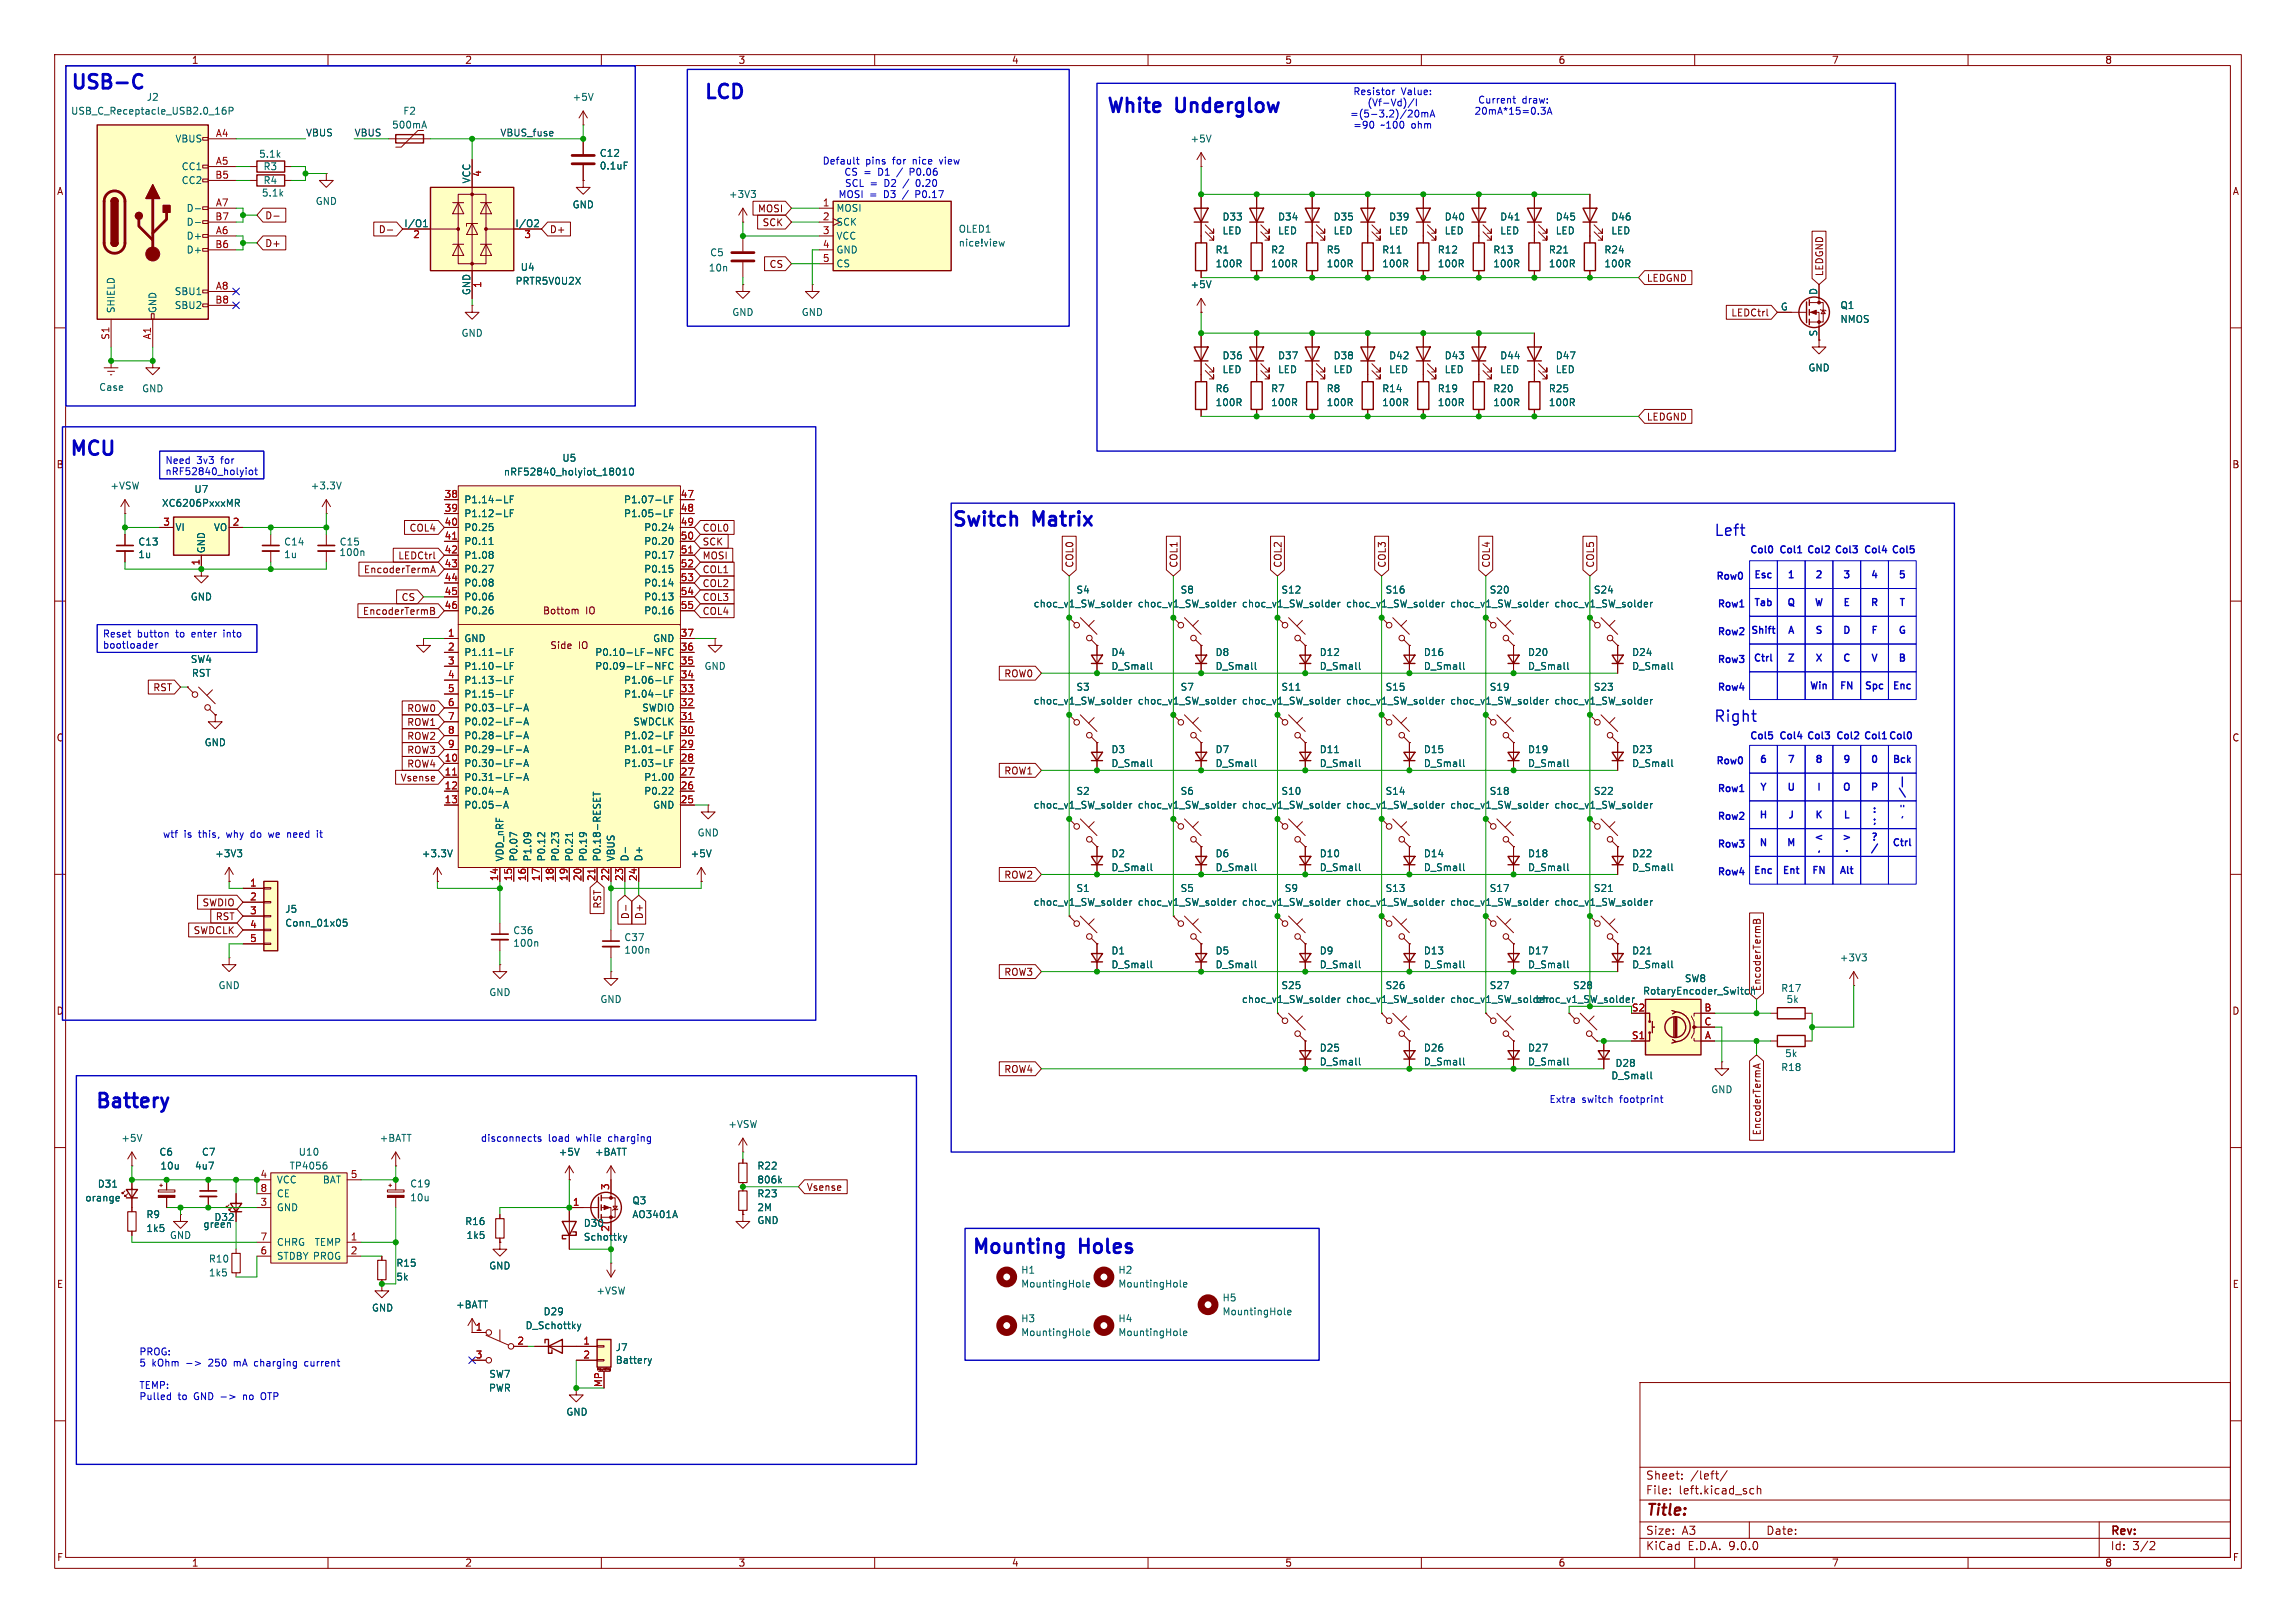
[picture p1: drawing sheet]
<svg xmlns="http://www.w3.org/2000/svg" width="420mm" height="297mm" viewBox="0 0 420 297" stroke-linecap="round" stroke-linejoin="round" font-family="sans-serif">
<defs><g id="words">
<g font-size="3.5" fill="#0000c2">
<text x="12.7" y="17">USB-C</text>
<text x="128.5" y="18.8">LCD</text>
<text x="202.1" y="21.3">White</text>
<text x="215.1" y="21.3">Underglow</text>
<text x="12.5" y="84.1">MCU</text>
<text x="173.9" y="97">Switch</text>
<text x="189" y="97">Matrix</text>
<text x="17.2" y="203.5">Battery</text>
<text x="177.5" y="230.1">Mounting</text>
<text x="197.5" y="230.1">Holes</text>
</g>
<g font-size="2.8" fill="#0000c2">
<text x="313.5" y="98.4">Left</text>
<text x="313.4" y="132.5">Right</text>
</g>
<text font-size="2.8" fill="#840000" x="301" y="277.9">Title:</text>
<g font-size="2.1" fill="#840000">
<text x="301" y="273.7">File:</text>
<text x="301" y="271">Sheet:</text>
<text x="307.1" y="273.7">left.kicad_sch</text>
<text x="309.2" y="271">/left/</text>
<text x="301" y="281.1">Size:</text>
<text x="307.6" y="281.1">A3</text>
<text x="323" y="281.1">Date:</text>
<text x="386" y="281.3">Rev:</text>
<text x="301" y="283.9">KiCad</text>
<text x="308.7" y="283.9">E.D.A.</text>
<text x="316.3" y="283.9">9.0.0</text>
<text x="386" y="283.9">Id:</text>
<text x="390.1" y="283.9">3/2</text>
</g>
<g font-size="1.8" fill="#840000">
<text x="35" y="11.9">1</text>
<text x="85" y="11.9">2</text>
<text x="135" y="11.9">3</text>
<text x="185" y="11.9">4</text>
<text x="235" y="11.9">5</text>
<text x="285" y="11.9">6</text>
<text x="335" y="11.9">7</text>
<text x="385" y="11.9">8</text>
<text x="10.3" y="35.9">A</text>
<text x="408.3" y="35.9">A</text>
<text x="48.4" y="40.3">D-</text>
<text x="138.6" y="39.1">MOSI</text>
<text x="139.4" y="41.6">SCK</text>
<text x="48.4" y="45.4">D+</text>
<text x="69.2" y="42.9">D-</text>
<text x="100.5" y="42.9">D+</text>
<text x="140.7" y="49.2">CS</text>
<text x="301.1" y="51.8">LEDGND</text>
<text x="333.7" y="50.6" transform="rotate(-90 333.7 50.6)">LEDGND</text>
<text x="316.6" y="58.1">LEDCtrl</text>
<text x="301.1" y="77.2">LEDGND</text>
<text x="10.3" y="85.9">B</text>
<text x="408.2" y="85.9">B</text>
<text x="74.8" y="97.5">COL4</text>
<text x="128.4" y="97.5">COL0</text>
<text x="128.4" y="100">SCK</text>
<text x="66.5" y="105.1">EncoderTermA</text>
<text x="72.8" y="102.6">LEDCtrl</text>
<text x="128.4" y="105.1">COL1</text>
<text x="128.4" y="107.6">COL2</text>
<text x="128.4" y="102.6">MOSI</text>
<text x="196.5" y="104" transform="rotate(-90 196.5 104)">COL0</text>
<text x="215.6" y="104" transform="rotate(-90 215.6 104)">COL1</text>
<text x="234.6" y="104" transform="rotate(-90 234.6 104)">COL2</text>
<text x="253.7" y="104" transform="rotate(-90 253.7 104)">COL3</text>
<text x="272.7" y="104" transform="rotate(-90 272.7 104)">COL4</text>
<text x="291.8" y="104" transform="rotate(-90 291.8 104)">COL5</text>
<text x="66.3" y="112.7">EncoderTermB</text>
<text x="73.4" y="110.2">CS</text>
<text x="99.2" y="112.6">Bottom</text>
<text x="107.1" y="112.6">IO</text>
<text x="128.4" y="112.7">COL4</text>
<text x="128.4" y="110.2">COL3</text>
<text x="100.6" y="119">Side</text>
<text x="105.8" y="119">IO</text>
<text x="183.6" y="124.1">ROW0</text>
<text x="27.9" y="126.7">RST</text>
<text x="74.4" y="130.5">ROW0</text>
<text x="10.3" y="135.9">C</text>
<text x="74.4" y="133">ROW1</text>
<text x="74.4" y="135.6">ROW2</text>
<text x="408.2" y="135.9">C</text>
<text x="73.2" y="143.2">Vsense</text>
<text x="74.4" y="140.7">ROW4</text>
<text x="74.4" y="138.1">ROW3</text>
<text x="183.6" y="141.9">ROW1</text>
<text x="183.6" y="161">ROW2</text>
<text x="36.9" y="166.1">SWDIO</text>
<text x="110.2" y="166.4" transform="rotate(-90 110.2 166.4)">RST</text>
<text x="35.3" y="171.1">SWDCLK</text>
<text x="39.4" y="168.6">RST</text>
<text x="115.3" y="168.3" transform="rotate(-90 115.3 168.3)">D-</text>
<text x="117.8" y="168.3" transform="rotate(-90 117.8 168.3)">D+</text>
<text x="183.6" y="178.8">ROW3</text>
<text x="10.3" y="185.9">D</text>
<text x="408.2" y="185.9">D</text>
<text x="183.6" y="196.5">ROW4</text>
<text x="322.3" y="207.9" transform="rotate(-90 322.3 207.9)">EncoderTermA</text>
<text x="147.5" y="218.1">Vsense</text>
<text x="10.3" y="235.9">E</text>
<text x="408.3" y="235.9">E</text>
<text x="10.3" y="285.9">F</text>
<text x="35" y="286.9">1</text>
<text x="85" y="286.9">2</text>
<text x="135" y="286.9">3</text>
<text x="185" y="286.9">4</text>
<text x="235" y="286.9">5</text>
<text x="285" y="286.9">6</text>
<text x="335" y="286.9">7</text>
<text x="385" y="286.9">8</text>
<text x="408.3" y="285.9">F</text>
</g>
<g font-size="1.8" fill="#0000c2">
<text x="247.5" y="17.6">Resistor</text>
<text x="256.3" y="17.6">Value:</text>
<text x="246.9" y="21.7">=(5-3.2)/20mA</text>
<text x="247.4" y="23.7">=90</text>
<text x="250" y="19.7">(Vf-Vd)/I</text>
<text x="252.6" y="23.7">~100</text>
<text x="258.3" y="23.7">ohm</text>
<text x="269.6" y="21.2">20mA*15=0.3A</text>
<text x="270.3" y="19.1">Current</text>
<text x="278.4" y="19.1">draw:</text>
<text x="150.4" y="30.3">Default</text>
<text x="154.3" y="32.4">CS =</text>
<text x="154.5" y="34.4">SCL =</text>
<text x="158.3" y="30.3">pins</text>
<text x="160.7" y="32.4">D1</text>
<text x="161.9" y="34.4">D2</text>
<text x="163.4" y="30.3">for</text>
<text x="164.4" y="32.4">/</text>
<text x="165.5" y="34.4">/</text>
<text x="166.9" y="32.4">P0.06</text>
<text x="167.3" y="30.3">nice</text>
<text x="168" y="34.4">0.20</text>
<text x="172.4" y="30.3">view</text>
<text x="153.3" y="36.4">MOSI</text>
<text x="159.1" y="36.4">=</text>
<text x="161.8" y="36.4">D3</text>
<text x="165.5" y="36.4">/</text>
<text x="168" y="36.4">P0.17</text>
<text x="30.2" y="85.2">Need</text>
<text x="30.2" y="87.3">nRF52840_holyiot</text>
<text x="36" y="85.2">3v3</text>
<text x="40.5" y="85.2">for</text>
<text x="319.9" y="101.6">Col0</text>
<text x="325.3" y="101.6">Col1</text>
<text x="330.3" y="101.6">Col2</text>
<text x="335.4" y="101.6">Col3</text>
<text x="340.8" y="101.6">Col4</text>
<text x="345.8" y="101.6">Col5</text>
<text x="313.8" y="106.4">Row0</text>
<text x="320.7" y="106.2">Esc</text>
<text x="326.8" y="106.2">1</text>
<text x="331.9" y="106.2">2</text>
<text x="337" y="106.2">3</text>
<text x="342" y="106.2">4</text>
<text x="347.1" y="106.2">5</text>
<text x="314" y="111.5">Row1</text>
<text x="320.7" y="111.3">Tab</text>
<text x="326.7" y="111.3">Q</text>
<text x="331.8" y="111.3">W</text>
<text x="337" y="111.3">E</text>
<text x="342" y="111.3">R</text>
<text x="347.2" y="111.3">T</text>
<text x="18.7" y="117">Reset</text>
<text x="18.7" y="119">bootloader</text>
<text x="25.1" y="117">button</text>
<text x="32.3" y="117">to</text>
<text x="35.4" y="117">enter</text>
<text x="41.4" y="117">into</text>
<text x="314" y="116.6">Row2</text>
<text x="320.1" y="116.3">Shift</text>
<text x="326.9" y="116.3">A</text>
<text x="331.9" y="116.3">S</text>
<text x="336.9" y="116.3">D</text>
<text x="342.1" y="116.3">F</text>
<text x="347.1" y="116.3">G</text>
<text x="314" y="121.7">Row3</text>
<text x="320.6" y="121.4">Ctrl</text>
<text x="326.8" y="121.4">Z</text>
<text x="331.9" y="121.4">X</text>
<text x="336.9" y="121.4">C</text>
<text x="342.1" y="121.4">V</text>
<text x="347.1" y="121.4">B</text>
<text x="314" y="126.8">Row4</text>
<text x="330.9" y="126.5">Win</text>
<text x="336.4" y="126.5">FN</text>
<text x="340.9" y="126.5">Spc</text>
<text x="346" y="126.5">Enc</text>
<text x="319.9" y="135.6">Col5</text>
<text x="325.3" y="135.6">Col4</text>
<text x="330.3" y="135.6">Col3</text>
<text x="335.7" y="135.6">Col2</text>
<text x="340.8" y="135.6">Col1 Col0</text>
<text x="313.8" y="140.2">Row0</text>
<text x="321.7" y="140">6</text>
<text x="326.8" y="140">7</text>
<text x="331.9" y="140">8</text>
<text x="337" y="140">9</text>
<text x="342" y="140">0</text>
<text x="346" y="140">Bck</text>
<text x="314" y="145.3">Row1</text>
<text x="321.8" y="145">Y</text>
<text x="326.7" y="145">U</text>
<text x="332.2" y="145">I</text>
<text x="336.9" y="145">O</text>
<text x="342" y="145">P</text>
<text x="342.3" y="149.1">:</text>
<text x="347.1" y="144">|</text>
<text x="29.7" y="153.5">wtf</text>
<text x="33.7" y="153.5">is</text>
<text x="36.5" y="153.5">this,</text>
<text x="41.8" y="153.5">why</text>
<text x="46.4" y="153.5">do</text>
<text x="49.8" y="153.5">we</text>
<text x="53.4" y="153.5">need</text>
<text x="59.1" y="153.5">it</text>
<text x="314" y="155.5">Row3</text>
<text x="314" y="150.4">Row2</text>
<text x="321.7" y="150.1">H</text>
<text x="321.7" y="155.2">N</text>
<text x="326.7" y="155.2">M</text>
<text x="326.9" y="150.1">J</text>
<text x="331.7" y="154.2">&lt;</text>
<text x="331.9" y="150.1">K</text>
<text x="336.8" y="154.2">&gt;</text>
<text x="337.1" y="150.1">L</text>
<text x="342.1" y="154.2">?</text>
<text x="342.3" y="151.1">;</text>
<text x="346" y="155.2">Ctrl</text>
<text x="347.4" y="151.1">'</text>
<text x="314" y="160.5">Row4</text>
<text x="320.6" y="160.3">Enc</text>
<text x="325.9" y="160.3">Ent</text>
<text x="331.3" y="160.3">FN</text>
<text x="332.2" y="156.2">,</text>
<text x="336.3" y="160.3">Alt</text>
<text x="337.3" y="156.2">.</text>
<text x="283.3" y="202">Extra</text>
<text x="289.4" y="202">switch</text>
<text x="296.5" y="202">footprint</text>
<text x="87.9" y="209.1">disconnects</text>
<text x="100.3" y="209.1">load</text>
<text x="105.6" y="209.1">while</text>
<text x="111.6" y="209.1">charging</text>
<text x="25.4" y="248.1">PROG:</text>
<text x="25.4" y="250.2">5</text>
<text x="27.8" y="250.2">kOhm</text>
<text x="38.5" y="250.2">250</text>
<text x="43.3" y="250.2">mA</text>
<text x="47.2" y="250.2">charging</text>
<text x="56.6" y="250.2">current</text>
<text x="25.4" y="254.2">TEMP:</text>
<text x="25.4" y="256.3">Pulled</text>
<text x="32.6" y="256.3">to</text>
<text x="35.6" y="256.3">GND -&gt;</text>
<text x="45" y="256.3">no</text>
<text x="48.4" y="256.3">OTP</text>
</g>
<g font-size="1.8" fill="#006464">
<text x="12.9" y="21.2">USB_C_Receptacle_USB2.0_16P</text>
<text x="26.7" y="18.6">J2</text>
<text x="71.6" y="23.7">500mA</text>
<text x="73.7" y="21.2">F2</text>
<text x="104.6" y="18.6">+5V</text>
<text x="32" y="26.3">VBUS</text>
<text x="47.3" y="29.1">5.1k</text>
<text x="109.6" y="28.9">C12</text>
<text x="217.7" y="26.3">+5V</text>
<text x="33.1" y="31.3">CC1</text>
<text x="33.1" y="33.9">CC2</text>
<text x="48.1" y="31.3">R3</text>
<text x="48.1" y="33.9">R4</text>
<text x="86.1" y="33.7" transform="rotate(-90 86.1 33.7)">VCC</text>
<text x="109.6" y="31.2">0.1uF</text>
<text x="34" y="39">D-</text>
<text x="34" y="41.5">D-</text>
<text x="47.8" y="36.2">5.1k</text>
<text x="57.7" y="37.7">GND</text>
<text x="73.9" y="41.7">I/O1</text>
<text x="94.2" y="41.7">I/O2</text>
<text x="104.6" y="38.3">GND</text>
<text x="133.2" y="36.4">+3V3</text>
<text x="152.9" y="39">MOSI</text>
<text x="152.9" y="41.5">SCK</text>
<text x="223.5" y="40.6">D33</text>
<text x="233.7" y="40.6">D34</text>
<text x="243.8" y="40.6">D35</text>
<text x="254" y="40.6">D39</text>
<text x="264.2" y="40.6">D40</text>
<text x="274.3" y="40.6">D41</text>
<text x="284.5" y="40.6">D45</text>
<text x="294.6" y="40.6">D46</text>
<text x="34" y="44">D+</text>
<text x="34" y="46.6">D+</text>
<text x="129.8" y="47.1">C5</text>
<text x="152.9" y="44">VCC</text>
<text x="152.9" y="46.6">GND</text>
<text x="175.3" y="42.8">OLED1</text>
<text x="175.3" y="45.3">nice!view</text>
<text x="222.3" y="46.6">R1</text>
<text x="223.5" y="43.1">LED</text>
<text x="232.4" y="46.6">R2</text>
<text x="233.7" y="43.1">LED</text>
<text x="242.6" y="46.6">R5</text>
<text x="243.8" y="43.1">LED</text>
<text x="252.7" y="46.6">R11</text>
<text x="254" y="43.1">LED</text>
<text x="262.9" y="46.6">R12</text>
<text x="264.2" y="43.1">LED</text>
<text x="273.1" y="46.6">R13</text>
<text x="274.3" y="43.1">LED</text>
<text x="283.2" y="46.6">R21</text>
<text x="284.5" y="43.1">LED</text>
<text x="293.4" y="46.6">R24</text>
<text x="294.6" y="43.1">LED</text>
<text x="94.2" y="52.3">PRTR5V0U2X</text>
<text x="95.1" y="49.8">U4</text>
<text x="129.5" y="49.9">10n</text>
<text x="152.9" y="49.1">CS</text>
<text x="217.7" y="52.9">+5V</text>
<text x="222.3" y="49.1">100R</text>
<text x="232.4" y="49.1">100R</text>
<text x="242.6" y="49.1">100R</text>
<text x="252.7" y="49.1">100R</text>
<text x="262.9" y="49.1">100R</text>
<text x="273.1" y="49.1">100R</text>
<text x="283.2" y="49.1">100R</text>
<text x="293.4" y="49.1">100R</text>
<text x="21.2" y="57.4" transform="rotate(-90 21.2 57.4)">SHIELD</text>
<text x="28.8" y="57.4" transform="rotate(-90 28.8 57.4)">GND</text>
<text x="31.9" y="54.2">SBU1</text>
<text x="31.9" y="56.7">SBU2</text>
<text x="86.1" y="54.1" transform="rotate(-90 86.1 54.1)">GND</text>
<text x="133.9" y="58">GND</text>
<text x="146.6" y="58">GND</text>
<text x="325.7" y="56.9">G</text>
<text x="332.5" y="54.1" transform="rotate(-90 332.5 54.1)">D</text>
<text x="336.6" y="59.3">NMOS</text>
<text x="336.6" y="56.7">Q1</text>
<text x="84.3" y="61.8">GND</text>
<text x="223.5" y="66">D36</text>
<text x="233.7" y="66">D37</text>
<text x="243.8" y="66">D38</text>
<text x="254" y="66">D42</text>
<text x="264.2" y="66">D43</text>
<text x="274.3" y="66">D44</text>
<text x="284.5" y="66">D47</text>
<text x="332.5" y="61.7" transform="rotate(-90 332.5 61.7)">S</text>
<text x="18" y="71.7">Case</text>
<text x="25.9" y="72">GND</text>
<text x="222.3" y="72">R6</text>
<text x="223.5" y="68.5">LED</text>
<text x="232.4" y="72">R7</text>
<text x="233.7" y="68.5">LED</text>
<text x="242.6" y="72">R8</text>
<text x="243.8" y="68.5">LED</text>
<text x="252.7" y="72">R14</text>
<text x="254" y="68.5">LED</text>
<text x="262.9" y="72">R19</text>
<text x="264.2" y="68.5">LED</text>
<text x="273.1" y="72">R20</text>
<text x="274.3" y="68.5">LED</text>
<text x="283.2" y="72">R25</text>
<text x="284.5" y="68.5">LED</text>
<text x="330.7" y="68.2">GND</text>
<text x="222.3" y="74.5">100R</text>
<text x="232.4" y="74.5">100R</text>
<text x="242.6" y="74.5">100R</text>
<text x="252.7" y="74.5">100R</text>
<text x="262.9" y="74.5">100R</text>
<text x="273.1" y="74.5">100R</text>
<text x="283.2" y="74.5">100R</text>
<text x="20.1" y="89.8">+VSW</text>
<text x="56.7" y="89.8">+3.3V</text>
<text x="92.1" y="87.2">nRF52840_holyiot_18010</text>
<text x="102.8" y="84.7">U5</text>
<text x="29.5" y="92.9">XC6206PxxxMR</text>
<text x="35.5" y="90.4">U7</text>
<text x="84.8" y="92.3">P1.14-LF</text>
<text x="84.8" y="94.8">P1.12-LF</text>
<text x="114" y="92.3">P1.07-LF</text>
<text x="114" y="94.8">P1.05-LF</text>
<text x="25.2" y="100">C13</text>
<text x="32" y="97.4">VI</text>
<text x="37.7" y="101.3" transform="rotate(-90 37.7 101.3)">GND</text>
<text x="39" y="97.4">VO</text>
<text x="51.9" y="100">C14</text>
<text x="62" y="102">100n</text>
<text x="62" y="100">C15</text>
<text x="84.8" y="97.4">P0.25</text>
<text x="84.8" y="99.9">P0.11</text>
<text x="117.7" y="97.4">P0.24</text>
<text x="117.7" y="99.9">P0.20</text>
<text x="25.2" y="102.3">1u</text>
<text x="51.9" y="102.3">1u</text>
<text x="84.8" y="102.5">P1.08</text>
<text x="84.8" y="105">P0.27</text>
<text x="84.8" y="107.5">P0.08</text>
<text x="117.7" y="102.5">P0.17</text>
<text x="117.7" y="105">P0.15</text>
<text x="117.7" y="107.5">P0.14</text>
<text x="34.8" y="110.1">GND</text>
<text x="84.8" y="110.1">P0.06</text>
<text x="84.8" y="112.6">P0.26</text>
<text x="117.7" y="110.1">P0.13</text>
<text x="117.7" y="112.6">P0.16</text>
<text x="189" y="111.4">choc_v1_SW_solder</text>
<text x="196.8" y="108.8">S4</text>
<text x="208" y="111.4">choc_v1_SW_solder</text>
<text x="215.9" y="108.8">S8</text>
<text x="227.1" y="111.4">choc_v1_SW_solder</text>
<text x="234.3" y="108.8">S12</text>
<text x="246.1" y="111.4">choc_v1_SW_solder</text>
<text x="253.4" y="108.8">S16</text>
<text x="265.2" y="111.4">choc_v1_SW_solder</text>
<text x="272.4" y="108.8">S20</text>
<text x="284.2" y="111.4">choc_v1_SW_solder</text>
<text x="291.5" y="108.8">S24</text>
<text x="84.8" y="117.7">GND</text>
<text x="119.4" y="117.7">GND</text>
<text x="34.8" y="121.5">SW4</text>
<text x="35" y="124.1">RST</text>
<text x="84.8" y="120.2">P1.11-LF</text>
<text x="84.8" y="122.8">P1.10-LF</text>
<text x="84.8" y="125.3">P1.13-LF</text>
<text x="108.8" y="120.2">P0.10-LF-NFC</text>
<text x="108.8" y="122.8">P0.09-LF-NFC</text>
<text x="114" y="125.3">P1.06-LF</text>
<text x="128.8" y="122.8">GND</text>
<text x="203.2" y="120.2">D4</text>
<text x="203.2" y="122.8">D_Small</text>
<text x="222.3" y="120.2">D8</text>
<text x="222.3" y="122.8">D_Small</text>
<text x="241.3" y="120.2">D12</text>
<text x="241.3" y="122.8">D_Small</text>
<text x="260.4" y="120.2">D16</text>
<text x="260.4" y="122.8">D_Small</text>
<text x="279.4" y="120.2">D20</text>
<text x="279.4" y="122.8">D_Small</text>
<text x="298.5" y="120.2">D24</text>
<text x="298.5" y="122.8">D_Small</text>
<text x="84.8" y="127.9">P1.15-LF</text>
<text x="84.8" y="130.4">P0.03-LF-A</text>
<text x="114" y="127.9">P1.04-LF</text>
<text x="117.4" y="130.4">SWDIO</text>
<text x="189" y="129.1">choc_v1_SW_solder</text>
<text x="196.8" y="126.6">S3</text>
<text x="208" y="129.1">choc_v1_SW_solder</text>
<text x="215.9" y="126.6">S7</text>
<text x="227.1" y="129.1">choc_v1_SW_solder</text>
<text x="234.3" y="126.6">S11</text>
<text x="246.1" y="129.1">choc_v1_SW_solder</text>
<text x="253.4" y="126.6">S15</text>
<text x="265.2" y="129.1">choc_v1_SW_solder</text>
<text x="272.4" y="126.6">S19</text>
<text x="284.2" y="129.1">choc_v1_SW_solder</text>
<text x="291.5" y="126.6">S23</text>
<text x="37.3" y="136.8">GND</text>
<text x="84.8" y="132.9">P0.02-LF-A</text>
<text x="84.8" y="135.5">P0.28-LF-A</text>
<text x="114" y="135.5">P1.02-LF</text>
<text x="115.7" y="132.9">SWDCLK</text>
<text x="84.8" y="138">P0.29-LF-A</text>
<text x="84.8" y="140.6">P0.30-LF-A</text>
<text x="84.8" y="143.1">P0.31-LF-A</text>
<text x="114" y="138">P1.01-LF</text>
<text x="114" y="140.6">P1.03-LF</text>
<text x="117.7" y="143.1">P1.00</text>
<text x="203.2" y="138">D3</text>
<text x="203.2" y="140.6">D_Small</text>
<text x="222.3" y="138">D7</text>
<text x="222.3" y="140.6">D_Small</text>
<text x="241.3" y="138">D11</text>
<text x="241.3" y="140.6">D_Small</text>
<text x="260.4" y="138">D15</text>
<text x="260.4" y="140.6">D_Small</text>
<text x="279.4" y="138">D19</text>
<text x="279.4" y="140.6">D_Small</text>
<text x="298.5" y="138">D23</text>
<text x="298.5" y="140.6">D_Small</text>
<text x="84.8" y="145.6">P0.04-A</text>
<text x="84.8" y="148.2">P0.05-A</text>
<text x="117.7" y="145.6">P0.22</text>
<text x="119.4" y="148.2">GND</text>
<text x="189" y="148.2">choc_v1_SW_solder</text>
<text x="196.8" y="145.6">S2</text>
<text x="208" y="148.2">choc_v1_SW_solder</text>
<text x="215.9" y="145.6">S6</text>
<text x="227.1" y="148.2">choc_v1_SW_solder</text>
<text x="234.3" y="145.6">S10</text>
<text x="246.1" y="148.2">choc_v1_SW_solder</text>
<text x="253.4" y="145.6">S14</text>
<text x="265.2" y="148.2">choc_v1_SW_solder</text>
<text x="272.4" y="145.6">S18</text>
<text x="284.2" y="148.2">choc_v1_SW_solder</text>
<text x="291.5" y="145.6">S22</text>
<text x="127.5" y="153.3">GND</text>
<text x="39.3" y="157.1">+3V3</text>
<text x="77.1" y="157.1">+3.3V</text>
<text x="92.3" y="157.7" transform="rotate(-90 92.3 157.7)">VDD_nRF</text>
<text x="94.8" y="157.7" transform="rotate(-90 94.8 157.7)">P0.07</text>
<text x="97.4" y="157.7" transform="rotate(-90 97.4 157.7)">P1.09</text>
<text x="99.9" y="157.7" transform="rotate(-90 99.9 157.7)">P0.12</text>
<text x="102.5" y="157.7" transform="rotate(-90 102.5 157.7)">P0.23</text>
<text x="105" y="157.7" transform="rotate(-90 105 157.7)">P0.21</text>
<text x="107.5" y="157.7" transform="rotate(-90 107.5 157.7)">P0.19</text>
<text x="110.1" y="157.7" transform="rotate(-90 110.1 157.7)">P0.18-RESET</text>
<text x="112.6" y="157.7" transform="rotate(-90 112.6 157.7)">VBUS</text>
<text x="115.2" y="157.7" transform="rotate(-90 115.2 157.7)">D-</text>
<text x="117.7" y="157.7" transform="rotate(-90 117.7 157.7)">D+</text>
<text x="126.2" y="157.1">+5V</text>
<text x="203.2" y="157.1">D2</text>
<text x="203.2" y="159.6">D_Small</text>
<text x="222.3" y="157.1">D6</text>
<text x="222.3" y="159.6">D_Small</text>
<text x="241.3" y="157.1">D10</text>
<text x="241.3" y="159.6">D_Small</text>
<text x="260.4" y="157.1">D14</text>
<text x="260.4" y="159.6">D_Small</text>
<text x="279.4" y="157.1">D18</text>
<text x="279.4" y="159.6">D_Small</text>
<text x="298.5" y="157.1">D22</text>
<text x="298.5" y="159.6">D_Small</text>
<text x="52.1" y="167.2">J5</text>
<text x="189" y="166">choc_v1_SW_solder</text>
<text x="196.8" y="163.4">S1</text>
<text x="208" y="166">choc_v1_SW_solder</text>
<text x="215.9" y="163.4">S5</text>
<text x="227.1" y="166">choc_v1_SW_solder</text>
<text x="234.9" y="163.4">S9</text>
<text x="246.1" y="166">choc_v1_SW_solder</text>
<text x="253.4" y="163.4">S13</text>
<text x="265.2" y="166">choc_v1_SW_solder</text>
<text x="272.4" y="163.4">S17</text>
<text x="284.2" y="166">choc_v1_SW_solder</text>
<text x="291.5" y="163.4">S21</text>
<text x="52.1" y="169.8">Conn_01x05</text>
<text x="93.8" y="173.5">100n</text>
<text x="93.8" y="171.1">C36</text>
<text x="114.1" y="172.4">C37</text>
<text x="114.1" y="174.7">100n</text>
<text x="203.2" y="174.9">D1</text>
<text x="203.2" y="177.4">D_Small</text>
<text x="222.3" y="174.9">D5</text>
<text x="222.3" y="177.4">D_Small</text>
<text x="241.3" y="174.9">D9</text>
<text x="241.3" y="177.4">D_Small</text>
<text x="260.4" y="174.9">D13</text>
<text x="260.4" y="177.4">D_Small</text>
<text x="279.4" y="174.9">D17</text>
<text x="279.4" y="177.4">D_Small</text>
<text x="298.5" y="174.9">D21</text>
<text x="298.5" y="177.4">D_Small</text>
<text x="308.1" y="179.9">SW8</text>
<text x="336.4" y="176.1">+3V3</text>
<text x="39.9" y="181.2">GND</text>
<text x="89.4" y="182.5">GND</text>
<text x="109.7" y="183.7">GND</text>
<text x="227.1" y="183.7">choc_v1_SW_solder</text>
<text x="234.3" y="181.2">S25</text>
<text x="246.1" y="183.7">choc_v1_SW_solder</text>
<text x="253.4" y="181.2">S26</text>
<text x="265.2" y="183.7">choc_v1_SW_solderchoc_v1_SW_solder</text>
<text x="272.4" y="181.2">S27</text>
<text x="287.6" y="181.2">S28</text>
<text x="300.5" y="182.2">RotaryEncoder_Switch</text>
<text x="322.3" y="181.5" transform="rotate(-90 322.3 181.5)">EncoderTermB</text>
<text x="325.7" y="181.7">R17</text>
<text x="326.7" y="183.7">5k</text>
<text x="241.3" y="192.6">D25</text>
<text x="241.3" y="195.2">D_Small</text>
<text x="260.4" y="192.6">D26</text>
<text x="260.4" y="195.2">D_Small</text>
<text x="279.4" y="192.6">D27</text>
<text x="279.4" y="195.2">D_Small</text>
<text x="294.6" y="197.7">D_Small</text>
<text x="295.4" y="195.4">D28</text>
<text x="325.7" y="196.2">R18</text>
<text x="326.4" y="193.6">5k</text>
<text x="312.9" y="200.3">GND</text>
<text x="22.1" y="209.1">+5V</text>
<text x="69.4" y="209.1">+BATT</text>
<text x="133.1" y="206.6">+VSW</text>
<text x="29.1" y="211.7">C6</text>
<text x="29.2" y="214.2">10u</text>
<text x="35.6" y="214.2">4u7</text>
<text x="36.8" y="211.7">C7</text>
<text x="52.9" y="214.2">TP4056</text>
<text x="54.5" y="211.7">U10</text>
<text x="102.1" y="211.7">+5V</text>
<text x="108.7" y="211.7">+BATT</text>
<text x="138.4" y="214.2">R22</text>
<text x="15.5" y="220.1">orange</text>
<text x="17.8" y="217.5">D31</text>
<text x="50.5" y="216.8">VCC</text>
<text x="50.5" y="219.3">CE</text>
<text x="50.5" y="221.8">GND</text>
<text x="59" y="216.8">BAT</text>
<text x="74.9" y="217.5">C19</text>
<text x="74.9" y="220">10u</text>
<text x="115.6" y="220.6">Q3</text>
<text x="138.4" y="221.8">2M</text>
<text x="138.4" y="219.3">R23</text>
<text x="138.4" y="216.8">806k</text>
<text x="26.7" y="223.1">R9</text>
<text x="26.7" y="225.7">1k5</text>
<text x="31" y="226.9">GND</text>
<text x="37.1" y="224.9">green</text>
<text x="39.1" y="223.6">D32</text>
<text x="85" y="224.4">R16</text>
<text x="85.2" y="226.9">1k5</text>
<text x="106.7" y="224.7">D30</text>
<text x="106.7" y="227.2">Schottky</text>
<text x="115.6" y="223.1">AO3401A</text>
<text x="138.4" y="224.2">GND</text>
<text x="38.1" y="233.8">1k5</text>
<text x="38.1" y="231.2">R10</text>
<text x="50.5" y="228.2">CHRG</text>
<text x="50.5" y="230.7">STDBY PROG</text>
<text x="57.4" y="228.2">TEMP</text>
<text x="72.4" y="232">R15</text>
<text x="89.4" y="232.5">GND</text>
<text x="186.7" y="233.3">H1</text>
<text x="204.5" y="233.3">H2</text>
<text x="72.4" y="234.5">5k</text>
<text x="83.3" y="239.6">+BATT</text>
<text x="109" y="237.1">+VSW</text>
<text x="186.7" y="235.8">MountingHole</text>
<text x="204.5" y="235.8">MountingHole</text>
<text x="223.5" y="238.4">H5</text>
<text x="67.9" y="240.2">GND</text>
<text x="96" y="243.4">D_Schottky</text>
<text x="99.3" y="240.9">D29</text>
<text x="186.7" y="242.2">H3</text>
<text x="186.7" y="244.7">MountingHole</text>
<text x="204.5" y="242.2">H4</text>
<text x="204.5" y="244.7">MountingHole</text>
<text x="223.5" y="240.9">MountingHole</text>
<text x="112.5" y="247.4">J7</text>
<text x="112.5" y="249.8">Battery</text>
<text x="89.3" y="254.9">PWR</text>
<text x="89.4" y="252.3">SW7</text>
<text x="103.5" y="259.3">GND</text>
</g>
<g font-size="1.8" fill="#a90000">
<text x="39.4" y="25.1">A4</text>
<text x="39.3" y="32.8">B5</text>
<text x="39.4" y="30.2">A5</text>
<text x="88.3" y="32.5" transform="rotate(-90 88.3 32.5)">4</text>
<text x="39.3" y="40.4">B7</text>
<text x="39.4" y="37.8">A7</text>
<text x="150.4" y="37.8">1</text>
<text x="150.4" y="40.4">2</text>
<text x="39.3" y="45.5">B6</text>
<text x="39.4" y="42.9">A6</text>
<text x="75.5" y="43.9">2</text>
<text x="95.8" y="43.9">3</text>
<text x="150.4" y="42.9">3</text>
<text x="150.4" y="45.5">4</text>
<text x="39.4" y="53.1">A8</text>
<text x="88.3" y="52.8" transform="rotate(-90 88.3 52.8)">1</text>
<text x="150.4" y="48">5</text>
<text x="39.3" y="55.6">B8</text>
<text x="20.1" y="62.3" transform="rotate(-90 20.1 62.3)">S1</text>
<text x="27.7" y="62.2" transform="rotate(-90 27.7 62.2)">A1</text>
<text x="81.2" y="91.2">38</text>
<text x="81.2" y="93.7">39</text>
<text x="124.4" y="91.2">47</text>
<text x="124.4" y="93.7">48</text>
<text x="29.8" y="96.3">3</text>
<text x="42.5" y="96.3">2</text>
<text x="81.2" y="96.3">40</text>
<text x="81.2" y="98.8">41</text>
<text x="81.2" y="101.3">42</text>
<text x="124.4" y="96.3">49</text>
<text x="124.4" y="98.8">50</text>
<text x="124.4" y="101.3">51</text>
<text x="36.6" y="103.6" transform="rotate(-90 36.6 103.6)">1</text>
<text x="81.2" y="103.9">43</text>
<text x="81.2" y="106.4">44</text>
<text x="124.4" y="103.9">52</text>
<text x="124.4" y="106.4">53</text>
<text x="81.2" y="109">45</text>
<text x="81.2" y="111.5">46</text>
<text x="124.4" y="109">54</text>
<text x="124.4" y="111.5">55</text>
<text x="81.8" y="116.6">1</text>
<text x="81.8" y="119.1">2</text>
<text x="124.4" y="116.6">37</text>
<text x="124.4" y="119.1">36</text>
<text x="81.8" y="121.7">3</text>
<text x="81.8" y="124.2">4</text>
<text x="124.4" y="121.7">35</text>
<text x="124.4" y="124.2">34</text>
<text x="81.8" y="126.7">5</text>
<text x="81.8" y="129.3">6</text>
<text x="81.8" y="131.8">7</text>
<text x="124.4" y="126.7">33</text>
<text x="124.4" y="129.3">32</text>
<text x="124.4" y="131.8">31</text>
<text x="81.8" y="134.4">8</text>
<text x="81.8" y="136.9">9</text>
<text x="124.4" y="134.4">30</text>
<text x="124.4" y="136.9">29</text>
<text x="81.2" y="139.4">10</text>
<text x="81.2" y="142">11</text>
<text x="124.4" y="139.4">28</text>
<text x="124.4" y="142">27</text>
<text x="81.2" y="144.5">12</text>
<text x="81.2" y="147.1">13</text>
<text x="124.4" y="144.5">26</text>
<text x="124.4" y="147.1">25</text>
<text x="91.2" y="161.3" transform="rotate(-90 91.2 161.3)">14</text>
<text x="93.7" y="161.3" transform="rotate(-90 93.7 161.3)">15</text>
<text x="96.3" y="161.3" transform="rotate(-90 96.3 161.3)">16</text>
<text x="98.8" y="161.3" transform="rotate(-90 98.8 161.3)">17</text>
<text x="101.3" y="161.3" transform="rotate(-90 101.3 161.3)">18</text>
<text x="103.9" y="161.3" transform="rotate(-90 103.9 161.3)">19</text>
<text x="106.4" y="161.3" transform="rotate(-90 106.4 161.3)">20</text>
<text x="109" y="161.3" transform="rotate(-90 109 161.3)">21</text>
<text x="111.5" y="161.3" transform="rotate(-90 111.5 161.3)">22</text>
<text x="114" y="161.3" transform="rotate(-90 114 161.3)">23</text>
<text x="116.6" y="161.3" transform="rotate(-90 116.6 161.3)">24</text>
<text x="45.6" y="162.3">1</text>
<text x="45.6" y="164.8">2</text>
<text x="45.6" y="167.4">3</text>
<text x="45.6" y="169.9">4</text>
<text x="45.6" y="172.5">5</text>
<text x="298.4" y="185.2">S2</text>
<text x="311.7" y="185.2">B</text>
<text x="298.4" y="190.2">S1</text>
<text x="311.7" y="187.7">C</text>
<text x="311.8" y="190.2">A</text>
<text x="47.6" y="215.6">4</text>
<text x="64.1" y="215.6">5</text>
<text x="47.6" y="218.2">8</text>
<text x="47.6" y="220.7">3</text>
<text x="104.7" y="220.7">1</text>
<text x="111.5" y="217.9" transform="rotate(-90 111.5 217.9)">3</text>
<text x="47.6" y="227.1">7</text>
<text x="64.1" y="227.1">1</text>
<text x="111.5" y="225.5" transform="rotate(-90 111.5 225.5)">2</text>
<text x="47.6" y="229.6">6</text>
<text x="64.1" y="229.6">2</text>
<text x="86.9" y="243.6">1</text>
<text x="86.9" y="248.7">3</text>
<text x="94.5" y="246.1">2</text>
<text x="106.6" y="246.1">1</text>
<text x="106.6" y="248.7">2</text>
<text x="110.2" y="253.9" transform="rotate(-90 110.2 253.9)">MP</text>
</g>
<g font-size="1.8" fill="#0f0f0f">
<text x="55.9" y="25.1">VBUS</text>
<text x="64.8" y="25.1">VBUS</text>
<text x="91.4" y="25.1">VBUS_fuse</text>
</g>
<text font-size=".5" fill="#840000" x="109" y="251">Mounting</text>
</g></defs>
<g fill="none" stroke="#840000" stroke-width=".18">
<path d="M10 10h400v277h-400zM12 12h396v273h-396zM60 10v2M110 10v2M160 10v2M210 10v2M260 10v2M310 10v2M360 10v2M10 60h2M219.7 61v8.9M219.7 74.9v1.3"/>
<path d="M220.5 67.8l1.5 1.5v-.7v.7h-.8M220.5 66.5l1.5 1.6v-.8v.8h-.8M240 61v8.9M240 74.9v1.3M240.8 67.8l1.5 1.5v-.7v.7h-.7M240.8 66.5l1.5 1.6v-.8v.8h-.7M408 60h2M10 110h2M195.6 113l1 1M195.6 113h.1M197.6 113l3.1 3.1M199.6 117.1l1.1 1"/>
<path d="M200.2 113.5l-1.1 1.1M200.7 118.1h.1M200.7 118.1v5.1M408 110h2M10 160h2M408 160h2M10 210h2M408 210h2M300 253h108v32h-108zM10 260h2M300 278.5h108M300 274.5h108"/>
<path d="M300 268.5h108M305.5 273.2v.2M305.5 272.5v.1M307.7 270.5v.2M307.7 269.8v.1M313.8 269.7h.6M314 269.2v1.3l.4 .2M315.9 269.1l-1.2 1.9M320 278.5v3M320.2 273.3h.6M320.2 272.5h.6M321.4 272.5l.3-.1 .3 .1 .1 .9"/>
<path d="M321.4 271.9v1.5M384 278.5v6.5M408 260h2M60 285v2M110 285v2M160 285v2M210 285v2M260 285v2M300 281.5h108M310 285v2M360 285v2M393.5 282.1l.5 .1 .2 .3-1 1.1h1"/>
<circle cx="197" cy="114.4" r=".51"/>
<circle cx="199.3" cy="116.8" r=".51"/>
</g>
<path d="M218.4 63.5h2.6l-1.3 2.5zM218.4 66h2.6M218.7 69.9h2v5h-2zM238.8 63.5h2.5l-1.3 2.5zM238.8 66h2.5M239 69.9h2v5h-2zM199.6 119.9h2.1l-1 1.5zM199.6 121.4h2.1" fill="none" stroke="#840000" stroke-width=".25"/>
<path d="M205.7 110.2l.4 .1v.2l-.6 .1M206.1 111l-.4 .1M206.7 110.2v.9M207 110.2l-.3 .3M210.6 121.2v1.1l.1 .2" fill="none" stroke="#006464" stroke-width=".18"/>
<path d="M109.2 245.1h2.6v5.1h-2.6z" fill="#ffffc2"/>
<g fill="none" stroke="#840000" stroke-width=".25">
<path d="M72.4 24.6h5.1v1.6h-5.1zM237.7 119.9h2.1l-1 1.5zM199.6 137.7h2.1l-1 1.5zM199.6 139.2h2.1M218.7 137.7h2l-1 1.5zM218.7 139.2h2M237.7 121.4h2.1M199.6 156.7h2.1l-1 1.5zM199.6 158.2h2.1M218.7 156.7h2l-1 1.5zM218.7 158.2h2M237.7 192.3h2.1l-1 1.5z"/>
<path d="M237.7 193.8h2.1M109.5 219.1v3.8M110 218.7v1M102.9 223.5h2.5l-1.3 2.6zM104.8 225.4h.6v.7h-2.5v.6h.6M110 220.5v1M110 222.2v1.1M99.7 245.7v-.6h.6v2.5h.7v-.6M100.3 246.4l2.6-1.3v2.5zM109.2 245.1h2.6v5.1h-2.6z"/>
<circle cx="110.9" cy="221" r="2.79"/>
</g>
<g fill="none" stroke="#840000" stroke-width=".18">
<path d="M71.1 25.4h7.6M77.5 23.9h-1l-3.1 3h-1M106.7 22.9h.1M106.7 20.3l-.8 1.3M106.7 20.3l.7 1.3M106.7 20.3v2.6M19 67.3h2.6M19.7 67.9h1.3M20.2 68.6h.2M20.3 66h.1M20.3 66v1.3M27.9 66v1.3h1.3l-1.3 1.3-1.2-1.3h1.2"/>
<path d="M27.9 66h.1M233.7 113l1 1M233.7 113h.1M235.7 113l3.1 3.1M237.7 117.1l1.1 1M238.3 113.5l-1.1 1.1M238.8 118.1h.1M238.8 118.1v5.1M252.7 113l1 1M252.7 113h.1M254.8 113l3 3.1M256.8 117.1l1 1"/>
<path d="M257.3 113.5l-1 1.1M257.8 118.1h.1M195.6 130.8l1 1M195.6 130.8h.1M197.6 130.8l3.1 3.1M199.6 134.9l1.1 1M200.2 131.3l-1.1 1M200.7 135.9h.1M200.7 135.9v5.1M219.7 135.9v5.1M252.7 130.8l1 1M252.7 130.8h.1"/>
<path d="M254.8 130.8l3 3.1M256.8 134.9l1 1M257.3 131.3l-1 1M257.8 135.9h.1M195.6 149.9l1 1M195.6 149.9h.1M197.6 149.9l3.1 3M199.6 153.9l1.1 1M200.2 150.4l-1.1 1M200.7 154.9h.1M200.7 154.9v5.1M214.6 149.9l1 1"/>
<path d="M214.6 149.9h.1M216.7 149.9l3 3M218.7 153.9l1 1M219.2 150.4l-1 1M219.7 154.9h.1M219.7 154.9v5.1M238.8 190.5v5.1M104.1 215.9h.1M104.1 213.4l-.7 1.2M104.1 213.4l.8 1.2M104.1 213.4v2.5M110 219.2h2.5v3.6h-2.5"/>
<path d="M111.8 213.4l-.8 1.2M111.8 213.4l.7 1.2M111.8 213.4v5.8M135.9 210.8h.1M135.9 208.3v2.5M135.9 212.1v.8M135.9 216.4v1.5M135.9 208.3l-.8 1.3M135.9 208.3l.8 1.3M91.4 227.3v1.3h1.3l-1.3 1.3-1.2-1.3h1.2M91.4 227.3h.1M91.4 222.2v.8"/>
<path d="M91.4 226.6v.7M109.5 221h-5.4v7.6M110 221h1.8v5.1M112.1 220.7h.8l-.4 .7zM113 221.2l-.1 .2h-.8l-.1 .1M135.9 222.2v1.3h1.3l-1.3 1.3-1.3-1.3h1.3M135.9 222.2h.1M135.9 221.5v.7M97.8 246.4h11.4M105.4 248.9h3.8M109.2 246.3h1.3v.2h-1.3zM109.2 248.8h1.3v.2h-1.3z"/>
<path d="M109.3 250.7v-.3l.1 .2 .2-.2v.3M109.5 251h2M110.5 251v3M110.8 250.4v.3M111 250.4h.1M111.5 250.5v.2h.2M111.5 250.5h.1M111.5 250.5h.2M111.7 250.5v.3h-.2"/>
<circle cx="235.1" cy="114.4" r=".51"/>
<circle cx="237.4" cy="116.8" r=".51"/>
<circle cx="254.1" cy="114.4" r=".51"/>
<circle cx="256.4" cy="116.8" r=".51"/>
<circle cx="197" cy="132.2" r=".51"/>
<circle cx="199.3" cy="134.5" r=".51"/>
<circle cx="254.1" cy="132.2" r=".51"/>
<circle cx="256.4" cy="134.5" r=".51"/>
<circle cx="197" cy="151.2" r=".51"/>
<circle cx="199.3" cy="153.6" r=".51"/>
<circle cx="216" cy="151.2" r=".51"/>
<circle cx="218.3" cy="153.6" r=".51"/>
</g>
<g fill="none" stroke="#006464" stroke-width=".18">
<path d="M108.5 17.1l-.4 1.3M77.3 23.1h.6M77.6 22.2l.4 1.2M243.8 110.2l.4 .1v.2l-.6 .1M244.2 111l-.4 .1M244.8 110.2v.9M245.1 110.2l-.3 .3M262.9 110.2l.3 .1 .1 .2-.6 .1M263.2 111l-.3 .1M263.8 110.2v.9M264.2 110.2l-.4 .3M205.7 128l.4 .1v.2l-.6 .1"/>
<path d="M206.1 128.8h-.4M206.7 128v.8M207 128l-.3 .2M210.6 139v1.1l.1 .2M229.6 139v1.1l.2 .2M248.7 121.2v1.1l.1 .2M262.9 128l.3 .1 .1 .2-.6 .1M263.2 128.8h-.3M263.8 128v.8M264.2 128l-.4 .2M205.7 147.1h.4v.3l-.6 .1M206.1 147.8l-.4 .1"/>
<path d="M206.7 147.1v.8M207 147.1l-.3 .2M210.6 158.1v1l.1 .2M224.8 147.1h.3l.1 .3-.6 .1M225.1 147.8l-.3 .1M225.7 147.1v.8M226.1 147.1l-.4 .2M229.6 158.1v1l.2 .2M248.7 193.6v1.1l.1 .2M106 210.1l-.5 1.3M142.6 216l.4 .5M143 215.6l-.5 .5"/>
<path d="M114 226.1l.4 .9M114.4 227l-.4 .4M114.7 226.1l-.3 .9M123.5 221.6l.4 1.2M105.6 242.3l.3 .8M105.9 243.1l-.3 .5M106.2 242.3l-.3 .8M118.6 248.6l.3 .9M118.9 249.5l-.2 .3M119.2 248.6l-.3 .9"/>
</g>
<path d="M135.1 217.9h1.6v3.6h-1.6zM135.1 212.9h1.6v3.5h-1.6zM90.7 223h1.5v3.6h-1.5z" fill="none" stroke="#840000" stroke-width=".2"/>
<g fill="#840000" stroke="#840000" stroke-width=".18">
<path d="M110.5 220.6l1 .4-1 .4z"/>
<circle cx="111.8" cy="219.2" r=".25"/>
<circle cx="111.8" cy="222.8" r=".25"/>
</g>
<path d="M17.8 22.9h20.3v35.5h-20.3z" fill="#ffffc2"/>
<g fill="none" stroke="#840000" stroke-width=".18">
<path d="M37.1 25.1h1v.6h-1zM37.1 30.2h1v.5h-1zM37.1 32.8h1v.5h-1zM37.1 37.8h1v.6h-1zM38.1 25.4h5.1M38.1 30.5h5.1M38.1 33h5.1M38.1 38.1h5.1M45.7 30.5h1.3M45.7 33h1.3M52.1 30.5h1.2M52.1 33h1.2"/>
<path d="M59.7 31.8v1.2h1.3l-1.3 1.3-1.3-1.3h1.3M59.7 31.8h.1M20.3 58.4v5.1M27.7 57.4h.5v1h-.5zM27.9 58.4v5.1M37.1 40.4h1v.5h-1zM37.1 42.9h1v.5h-1zM37.1 45.5h1v.5h-1zM37.1 53.1h1v.5h-1zM37.1 55.6h1v.5h-1zM38.1 40.6h5.1M38.1 43.2h5.1"/>
<path d="M38.1 45.7h5.1M38.1 53.3h5.1M38.1 55.9h5.1M86.4 55.9v1.3h1.2l-1.2 1.2-1.3-1.2h1.3M86.4 55.9h.1M214.6 113l1 1M214.6 113h.1M216.7 113l3 3.1M218.7 117.1l1 1M219.2 113.5l-1 1.1M219.7 118.1h.1M219.7 118.1v5.1"/>
<path d="M214.6 130.8l1 1M214.6 130.8h.1M216.7 130.8l3 3.1M218.7 134.9l1 1M219.2 131.3l-1 1M219.7 135.9h.1M233.7 130.8l1 1M233.7 130.8h.1M235.7 130.8l3.1 3.1M237.7 134.9l1.1 1M238.3 131.3l-1.1 1M238.8 135.9h.1"/>
<path d="M238.8 135.9v5.1M257.8 135.9v5.1M233.7 149.9l1 1M233.7 149.9h.1M235.7 149.9l3.1 3M237.7 153.9l1.1 1M238.3 150.4l-1.1 1M238.8 154.9h.1M238.8 154.9v5.1M252.7 149.9l1 1M252.7 149.9h.1M254.8 149.9l3 3"/>
<path d="M256.8 153.9l1 1M257.3 150.4l-1 1M257.8 154.9h.1M257.8 154.9v5.1"/>
<circle cx="216" cy="114.4" r=".51"/>
<circle cx="218.3" cy="116.8" r=".51"/>
<circle cx="216" cy="132.2" r=".51"/>
<circle cx="218.3" cy="134.5" r=".51"/>
<circle cx="235.1" cy="132.2" r=".51"/>
<circle cx="237.4" cy="134.5" r=".51"/>
<circle cx="235.1" cy="151.2" r=".51"/>
<circle cx="237.4" cy="153.6" r=".51"/>
<circle cx="254.1" cy="151.2" r=".51"/>
<circle cx="256.4" cy="153.6" r=".51"/>
</g>
<g fill="none" stroke="#840000" stroke-width=".25">
<path d="M17.8 22.9h20.3v35.5h-20.3zM20.3 36.8a.64 .64 0 0 1 .7-.6 .64 .64 0 0 1 .6 .6M47 29.5h5.1v2h-5.1zM47 32h5.1v2h-5.1zM20.3 44.5a.64 .64 0 0 0 .7 .6 .64 .64 0 0 0 .6-.6M218.7 119.9h2l-1 1.5zM218.7 121.4h2M237.7 137.7h2.1l-1 1.5zM237.7 139.2h2.1M256.8 137.7h2l-1 1.5zM256.8 139.2h2M237.7 156.7h2.1l-1 1.5z"/>
<path d="M237.7 158.2h2.1M256.8 156.7h2l-1 1.5zM256.8 158.2h2"/>
</g>
<path d="M19.6 35.5a1.9 1.9 0 0 1 2.1-.4 1.9 1.9 0 0 1 1.2 1.7v7.7a1.91 1.91 0 0 1-1.9 1.8 1.91 1.91 0 0 1-2-1.8l.1-7.8 .1-.7zM27.9 36.3v10.2M30.5 38.9v1.2l-2.6 2.6M25.4 40.1v1.3l2.5 2.5" fill="none" stroke="#840000" stroke-width=".51"/>
<g fill="#840000" stroke="#840000" stroke-width=".25">
<path d="M20.3 36.8h1.3v7.7h-1.3z"/>
<path d="M20.5 36.4a.64 .64 0 0 1 .7-.2 .64 .64 0 0 1 .4 .6h-1.3z"/>
<path d="M20.3 44.5h1.3a.64 .64 0 0 1-.6 .6 .64 .64 0 0 1-.7-.6z"/>
<path d="M27.9 33.8l1.3 2.5h-2.5z"/>
<path d="M29.8 37.6h1.3v1.3h-1.3z"/>
<circle cx="25.4" cy="39.5" r=".63"/>
</g>
<circle cx="27.9" cy="46.5" r="1.27" fill="#840000" stroke="#840000" stroke-width=".18"/>
<g fill="none" stroke="#006464" stroke-width=".18">
<path d="M41.2 19.6l-.3 .1a.86 .86 0 0 0 0 1.2l.4-.1 .1-.4-.3-.3-.3 .1-.2 .2M35.7 38.2h1M41.9 20.3l.6-.1 .1-.1v-.3l-.7-.2v1.3M35.7 40.7h1M224.8 110.2l.3 .1 .1 .2-.6 .1M225.1 111l-.3 .1M225.7 110.2v.9M226.1 110.2l-.4 .3M224.8 128l.3 .1 .1 .2-.6 .1M225.1 128.8h-.3M225.7 128v.8M226.1 128l-.4 .2"/>
<path d="M229.6 121.2v1.1l.2 .2M237.1 126.3h.7M243.8 128l.4 .1v.2l-.6 .1M244.1 137.7h.8M244.2 128.8h-.4M244.8 128v.8M245.1 128l-.3 .2M248.7 139v1.1l.1 .2M267.7 139v1.1l.2 .2M243.8 147.1h.4v.3l-.6 .1M244.2 147.8l-.4 .1M244.8 147.1v.8"/>
<path d="M245.1 147.1l-.3 .2M248.7 158.1v1l.1 .2M262.9 147.1h.3l.1 .3-.6 .1M263.2 147.8l-.3 .1M263.8 147.1v.8M264.2 147.1l-.4 .2M267.7 158.1v1l.2 .2"/>
</g>
<path d="M78.7 34.3h15.3v15.2h-15.3z" fill="#ffffc2"/>
<path d="M78.7 34.3h15.3v15.2h-15.3zM237.7 174.5h2.1l-1 1.5zM237.7 176h2.1" fill="none" stroke="#840000" stroke-width=".25"/>
<g fill="none" stroke="#840000" stroke-width=".18">
<path d="M82.8 37.1h2M83.8 35.6h5.1v12.7h-5.1zM83.8 37.1l1 2h-2zM86.4 29.2v25.4M87.9 37.1h2M88.9 37.1l1 2h-2zM106.7 33v1.3h1.2l-1.2 1.3-1.3-1.3h1.3M106.7 33h.1M73.7 41.9h10.1M82.8 44.7h2M83.8 44.7l1 2h-2zM86.4 40.9l1 2h-2.1z"/>
<path d="M87.4 40.9h-2.1v.5M87.9 44.7h2M88.9 44.7l1 2h-2zM88.9 41.9h10.2M238.8 172.7v5.1M233.7 185.4l1 1M233.7 185.4h.1M235.7 185.4l3.1 3.1M237.7 189.5l1.1 1M238.3 185.9l-1.1 1M238.8 190.5h.1M86.4 243.8h.1"/>
<path d="M86.4 241.3v2.5M86.4 241.3l-.8 1.3M86.4 241.3l.7 1.3"/>
<circle cx="235.1" cy="186.8" r=".51"/>
<circle cx="237.4" cy="189.2" r=".51"/>
</g>
<g fill="#840000" stroke="#840000" stroke-width=".18">
<circle cx="83.8" cy="41.9" r=".25"/>
<circle cx="86.4" cy="35.6" r=".25"/>
<circle cx="86.4" cy="48.3" r=".25"/>
<circle cx="88.9" cy="41.9" r=".25"/>
</g>
<path d="M77.5 41.5h.7M77.5 40.6l.3-.4v1.3M98 40.2l.4 .1 .1 .3-.8 .9h.8M248.7 175.8v1.1l.1 .2M243.8 182.6l.4 .1v.2l-.6 .1M244.2 183.4l-.4 .1M244.8 182.6v.9M245.1 182.6l-.3 .3" fill="none" stroke="#006464" stroke-width=".18"/>
<path d="M49.5 214.6h14v16.5h-14z" fill="#ffffc2"/>
<g fill="none" stroke="#840000" stroke-width=".18">
<path d="M219.7 30.5h.1M219.7 27.9v2.6M219.7 27.9l-.8 1.3M219.7 27.9l.8 1.3M290.8 35.6v7.6M291.6 42.4l1.5 1.5v-.7v.7h-.7M291.6 41.1l1.5 1.6v-.8v.8h-.7M59.7 94h.1M59.7 91.4l-.8 1.3M59.7 91.4l.8 1.3M59.7 91.4v2.6M34.3 125.7l1 1"/>
<path d="M34.3 125.7h.1M36.3 125.7l3.1 3.1M38.4 129.8l1 1M38.9 126.2l-1.1 1.1M39.4 130.8h.1M39.4 130.8v1.3h-1.3l1.3 1.3 1.2-1.3h-1.2M41.9 158.8l-.8 1.2M41.9 158.8l.8 1.2M41.9 158.8v2.5M128.3 158.8l-.8 1.2M128.3 158.8l.7 1.2M128.3 158.8v2.5"/>
<path d="M41.9 161.3h.1M128.3 161.3h.1M195.6 167.6l1 1.1M195.6 167.6h.1M197.6 167.6l3.1 3.1M199.6 171.7l1.1 1M200.2 168.1l-1.1 1.1M200.7 172.7h.1M200.7 172.7v5.1M214.6 167.6l1 1.1M214.6 167.6h.1M216.7 167.6l3 3.1"/>
<path d="M218.7 171.7l1 1M219.2 168.1l-1 1.1M219.7 172.7h.1M219.7 172.7v5.1M233.7 167.6l1 1.1M233.7 167.6h.1M235.7 167.6l3.1 3.1M237.7 171.7l1.1 1M238.3 168.1l-1.1 1.1M238.8 172.7h.1M47 215.9h2.5M47 218.4h2.5"/>
<path d="M49.5 214.6h14v16.5h-14zM63.5 215.9h2.5M70.9 217.8h3v.3h-3zM71.1 216.9h.5M71.4 216.7v.5M72.4 213.4h.1M72.4 210.8l-.8 1.3M72.4 210.8l.8 1.3M72.4 210.8v2.6M72.4 215.9v1.9M72.4 219.1v1.9M47 221h2.5"/>
<path d="M47 227.3h2.5M47 229.9h2.5M63.5 227.3h2.5M63.5 229.9h2.5M69.8 234.9v1.3h1.3l-1.3 1.3-1.2-1.3h1.2M69.8 234.9h.1M69.8 229.9v.7M69.8 234.2v.7"/>
<circle cx="35.7" cy="127.1" r=".51"/>
<circle cx="38" cy="129.5" r=".51"/>
<circle cx="197" cy="169" r=".51"/>
<circle cx="199.3" cy="171.4" r=".51"/>
<circle cx="216" cy="169" r=".51"/>
<circle cx="218.3" cy="171.4" r=".51"/>
<circle cx="235.1" cy="169" r=".51"/>
<circle cx="237.4" cy="171.4" r=".51"/>
</g>
<g fill="none" stroke="#006464" stroke-width=".18">
<path d="M221.5 24.7l-.4 1.3M62.4 88.2l-.4 1.3M43.4 155.5h.8l-.4 .5M44 156l.2 .2v.3l-.2 .3M130.1 155.5l-.4 1.3M205.7 164.8l.4 .1v.2l-.6 .2M206.1 165.6l-.4 .1M206.7 164.8v.9M207 164.8l-.3 .3M210.6 175.8v1.1l.1 .2M224.8 164.8l.3 .1 .1 .2-.6 .2M225.1 165.6l-.3 .1"/>
<path d="M225.7 164.8v.9M226.1 164.8l-.4 .3M229.6 175.8v1.1l.2 .2M243.8 164.8l.4 .1v.2l-.6 .2M244.2 165.6l-.4 .1M244.8 164.8v.9M245.1 164.8l-.3 .3M59.4 212.7h.3M59.6 213.2l.2 .2v.3l-.2 .2M198.1 235.3l.2 .2M198.7 235.1l.6-.1v-.3h-.4l-.2 .2 .1 .6h.5M215.9 235.3l.2 .2"/>
<path d="M216.5 235.1l.6-.1-.1-.3h-.3l-.2 .2 .1 .6h.4M198.1 244.2l.2 .2M198.7 244l.6-.1v-.3h-.4l-.2 .2 .1 .6h.5M215.9 244.2l.2 .2M216.5 244l.6-.1-.1-.3h-.3l-.2 .2 .1 .6h.4M234.9 240.4l.2 .2M235.5 240.2l.6-.1v-.3h-.4l-.2 .1 .1 .6h.5"/>
</g>
<path d="M289.6 38.1h2.5l-1.3 2.5zM289.6 40.6h2.5M199.6 174.5h2.1l-1 1.5zM199.6 176h2.1M218.7 174.5h2l-1 1.5zM218.7 176h2" fill="none" stroke="#840000" stroke-width=".25"/>
<g fill="none" stroke="#840000" stroke-width="1.3">
<circle cx="184.1" cy="233.7" r="1.27"/>
<circle cx="201.9" cy="233.7" r="1.27"/>
<circle cx="221" cy="238.8" r="1.27"/>
<circle cx="184.1" cy="242.6" r="1.27"/>
<circle cx="201.9" cy="242.6" r="1.27"/>
</g>
<path d="M70.9 218.7h3v.4h-3z" fill="#840000" stroke="#840000" stroke-width=".18"/>
<path d="M69.1 230.6h1.5v3.6h-1.5z" fill="none" stroke="#840000" stroke-width=".2"/>
<path d="M31.7 94.6h10.2v7h-10.2z" fill="#ffffc2"/>
<path d="M31.7 94.6h10.2v7h-10.2z" fill="none" stroke="#840000" stroke-width=".25"/>
<path d="M29.2 96.5h2.5M41.9 96.5h2.5M36.8 101.6v2.5" fill="none" stroke="#840000" stroke-width=".18"/>
<path d="M43.1 92h.6l.1-.2-.1-.3-.6-.1v1.3M43.4 92l.4 .7" fill="none" stroke="#006464" stroke-width=".18"/>
<path d="M83.8 88.9h40.7v69.9h-40.7z" fill="#ffffc2"/>
<g fill="none" stroke="#840000" stroke-width=".18">
<path d="M106.7 25.4v2.8M106.7 30.2v2.8M219.7 57.2h.1M219.7 54.6l-.8 1.3M219.7 54.6l.8 1.3M219.7 54.6v2.6M290.8 43.2v1.3M290.8 49.5v1.3M325.1 57.2h5.4M331 55.4h2.5v3.5h-2.5M331 57.2h1.7v5M332.7 52.1v3.3"/>
<path d="M333 56.6l.1 .2h.8l.1 .1M333.5 56.8l.4 .6h-.8zM332.7 62.2v1.3h1.3l-1.3 1.3-1.2-1.3h1.2M332.7 62.2h.1M22.9 94h.1M22.9 91.4l-.8 1.3M22.9 91.4l.7 1.3M22.9 91.4v2.6M81.3 91.4h2.5M81.3 94h2.5M81.3 96.5h2.5M81.3 99.1h2.5"/>
<path d="M83.8 88.9h40.7v69.9h-40.7zM124.5 91.4h2.5M124.5 94h2.5M124.5 96.5h2.5M124.5 99.1h2.5M81.3 101.6h2.5M81.3 104.1h2.5M81.3 106.7h2.5M81.3 109.2h2.5M81.3 111.8h2.5M81.3 116.8h2.5M81.3 119.4h2.5"/>
<path d="M83.8 114.3h40.7M105.3 111.6h.4v.7M124.5 101.6h2.5M124.5 104.1h2.5M124.5 106.7h2.5M124.5 109.2h2.5M124.5 111.8h2.5M124.5 116.8h2.5M124.5 119.4h2.5M257.8 118.1v5.1M81.3 121.9h2.5M81.3 124.5h2.5"/>
<path d="M81.3 127h2.5M81.3 129.5h2.5M81.3 132.1h2.5M81.3 134.6h2.5M81.3 137.2h2.5M81.3 139.7h2.5M124.5 121.9h2.5M124.5 124.5h2.5M124.5 127h2.5M124.5 129.5h2.5M124.5 132.1h2.5M124.5 134.6h2.5"/>
<path d="M124.5 137.2h2.5M124.5 139.7h2.5M81.3 142.2h2.5M81.3 144.8h2.5M81.3 147.3h2.5M91.4 158.8v2.5M94 158.8v2.5M96.5 158.8v2.5M99.1 158.8v2.5M101.6 158.8v2.5M104.1 158.8v2.5M106.7 158.8v2.5"/>
<path d="M109.2 158.8v2.5M111.8 158.8v2.5M114.3 158.8v2.5M116.8 158.8v2.5M124.5 142.2h2.5M124.5 144.8h2.5M124.5 147.3h2.5M22.9 217.9l-.5 .5v-.2v.2h.2M23.4 218.4l-.5 .5v-.2v.2h.2M24.1 213.4h.1M24.1 210.8v2.6M24.1 215.9v5.8"/>
<path d="M24.1 210.8l-.7 1.3M24.1 210.8l.8 1.3M24.1 225.3v.8M86.4 243.8h2.5M86.4 248.9h2.5M88.9 244.3l4.1 1.8M91.4 243.3v2.1M94 246.4h2.5M105.4 254v1.3h1.3l-1.3 1.2-1.3-1.2h1.3M105.4 254h.1"/>
<circle cx="89.4" cy="248.9" r=".51"/>
<circle cx="89.4" cy="243.8" r=".51"/>
<circle cx="93.5" cy="246.4" r=".51"/>
</g>
<g fill="none" stroke="#006464" stroke-width=".18">
<path d="M114.2 29.7h.6M221.5 51.4l-.4 1.2M89.5 99.6h.7M89.5 95.8h.6M89.7 98.6l.1-.2v1.2M90 96.3l.2 .3v.3l-.2 .2M92.3 92h.6M92.3 94.6h.6M93.3 91.4h.5M93.3 93.9h.5M93.9 90.7h-.6v1.3M93.9 93.3h-.6v1.3"/>
<path d="M112.8 85.8l.2-.1a.68 .68 0 0 1 .5 .6 .68 .68 0 0 1-.5 .6l-.2-.1M113.9 86.9h.8M113.9 86l.4-.3v1.2M115.3 85.7h.1a.68 .68 0 0 1 .5 .6 .68 .68 0 0 1-.5 .6 .84 .84 0 0 1-.1-1.2zM121.5 92h.6M121.5 94.6h.6M122.4 96.7h.8M122.6 91.4h.4M122.6 93.9h.4M122.8 98.4a.79 .79 0 0 1 0 1.2M123 96.3v.8M123.2 90.7h-.6v1.3"/>
<path d="M123.2 93.3h-.6v1.3M89.4 103.4h.9l-.6 1.3M89.8 108.5h.3M89.8 111.1h.3M90 100.9l.2 .3-.2 .3 .2 .2v.2l-.2 .3M90 106l.2 .2-.2 .3 .2 .3v.2l-.2 .3M90 109l.2 .3v.3l-.2 .2M90 111.6l.2 .2v.3l-.2 .2M92.3 120h.6M93.3 119.3h.5M93.9 118.7h-.6v1.3M121.3 119.3h.4"/>
<path d="M121.9 118.7h-.6v1.3M122.3 108.5h.8l-.4 .5M122.3 100.9h.9l-.6 1.3M122.4 106.8h.8M122.4 103.4h.6M122.7 111.1h.3M122.9 103.9l.2 .3v.3l-.2 .2M122.9 109l.2 .3v.3l-.2 .2M122.9 111.6l.2 .2v.3l-.2 .2M123 106.4v.9M123.1 118.8a.6 .6 0 0 0-.8 .4 .6 .6 0 0 0 .6 .8l.2-.2M92.3 122.5h.6"/>
<path d="M92.3 125h.6M92.3 127.6h.6M93.3 121.8h.5M93.3 124.4h.5M93.3 126.9h.5M93.9 121.2h-.6v1.3M93.9 123.8h-.6v1.2M93.9 126.3h-.6v1.3M94.4 129.6h1M94.4 132.2h1M94.4 134.7h1M94.4 137.3h1"/>
<path d="M94.4 139.8h1M95.8 130.1l.4-1.3 .5 1.3M95.8 132.7l.4-1.3 .5 1.3M95.8 135.2l.4-1.3 .5 1.3M95.8 137.7l.4-1.2 .5 1.2M95.9 129.8h.6M95.9 132.3h.6M95.9 134.8h.6M95.9 137.4h.6M95.9 139.9h.6M121.3 121.8h.4M121.5 125h.6"/>
<path d="M121.5 127.6h.6M121.5 135.2h.6M121.5 137.7h.6M121.9 121.2h-.6v1.3M122.6 124.4h.4M122.6 126.9h.4M122.6 134.5h.4M122.6 137.1h.4M122.6 139.6h.4M123.1 121.4a.6 .6 0 0 0-.8 .4 .6 .6 0 0 0 .6 .7l.2-.1M123.2 123.8h-.6v1.2M123.2 126.3h-.6v1.3"/>
<path d="M123.2 133.9h-.6v1.3M123.2 136.5h-.6v1.2M123.2 139h-.6v1.3M267.7 121.2v1.1l.2 .2M92.1 145.4l.5-1.3 .4 1.3M92.1 147.9l.5-1.3 .4 1.3M92.3 145h.6M92.3 147.5h.6M94.4 142.3h1M94.6 152.9l-1.3-.6v.9M95.8 140.3l.4-1.3 .5 1.3M95.8 142.8l.4-1.3 .5 1.3"/>
<path d="M95.8 152.6l.3-.2a.94 .94 0 0 1 .9 .2M95.9 142.5h.6M96.4 152.4l.2 .2M99.6 152.4v.8l-.7-.8h-.3l-.2 .2M101.4 152.6l.2-.2h.3l.3 .2M101.4 152.8l-.5-.4v.8M104.7 152.4v.7M104.7 152.7h-1.3l.2 .2M106 152.6l.2-.2a.94 .94 0 0 1 1 .2M106.5 152.4l.3 .2M108.5 144.9v.8M108.5 146v.6"/>
<path d="M108.5 145.3h1.3M109.8 146v.6M114.4 155.1v1M121.5 140.3h.6M122.8 141.5a.79 .79 0 0 1 0 1.3M122.9 144.1l.2 .2-.1 .3-.7 .8h.8M20.6 217.2h.7M21.4 218.9l.4 .1v.2l-.6 .2M21.8 219.7l-.4 .1M25.9 207.6l-.4 1.3"/>
</g>
<path d="M82.8 98.6h.7M126 101.2h.7M126 131.7h.7M82.8 141.8h.7M108.8 159.1v.7" fill="none" stroke="#a90000" stroke-width=".18"/>
<g fill="none" stroke="#840000" stroke-width=".25">
<path d="M289.8 44.5h2v5h-2zM330.5 55.2v3.9M331 54.9v1M331 56.6v1.1M331 58.4v1M256.8 119.9h2l-1 1.5zM256.8 121.4h2M23.1 217.7h2l-1 1.5zM23.1 219.2h2"/>
<circle cx="331.9" cy="57.1" r="2.79"/>
</g>
<g fill="#840000" stroke="#840000" stroke-width=".18">
<path d="M331.2 57.2l1-.4v.7z"/>
<circle cx="332.7" cy="55.4" r=".25"/>
<circle cx="332.7" cy="58.9" r=".25"/>
</g>
<path d="M104.6 28.4h4.1M104.6 30h4.1" fill="none" stroke="#840000" stroke-width=".51"/>
<path d="M23.4 221.7h1.5v3.6h-1.5z" fill="none" stroke="#840000" stroke-width=".2"/>
<path d="M48.3 161.3h2.5v12.7h-2.5z" fill="#ffffc2"/>
<path d="M48.3 161.3h2.5v12.7h-2.5z" fill="none" stroke="#840000" stroke-width=".25"/>
<g fill="none" stroke="#840000" stroke-width=".18">
<path d="M135.9 52.1v1.2h1.3l-1.3 1.3-1.3-1.3h1.3M135.9 52.1h.1M135.9 43.2v2.8M135.9 48v2.8M130.8 116.8v1.3h1.3l-1.3 1.3-1.3-1.3h1.3M130.8 116.8h.1M41.9 175.3v1.2h1.3l-1.3 1.3-1.3-1.3h1.3M41.9 175.3h.1M44.4 162.6h3.9M44.4 165.1h3.9M44.4 167.6h3.9M44.4 170.2h3.9"/>
<path d="M44.4 172.7h3.9M48.3 162.4h1.2v.3h-1.2zM48.3 165h1.2v.2h-1.2zM48.3 167.5h1.2v.3h-1.2zM48.3 170.1h1.2v.2h-1.2zM48.3 172.6h1.2v.2h-1.2zM111.8 170.2v2M111.8 173.2v2.1"/>
</g>
<path d="M63.4 168.2h-.6v.6l.1-.1 .5 .1 .1 .1-.1 .5-.2 .1-.4-.1M118.5 173.6l.2 .2v.6" fill="none" stroke="#006464" stroke-width=".18"/>
<path d="M110.2 172.2h3.1" fill="none" stroke="#840000" stroke-width=".3"/>
<path d="M110.2 173.2h3.1" fill="none" stroke="#840000" stroke-width=".33"/>
<path d="M133.9 46.2h4M133.9 47.8h4" fill="none" stroke="#840000" stroke-width=".51"/>
<path d="M152.4 36.8h21.6v12.7h-21.6z" fill="#ffffc2"/>
<path d="M152.4 36.8h21.6v12.7h-21.6zM275.8 137.7h2.1l-1 1.5zM275.8 139.2h2.1M275.8 156.7h2.1l-1 1.5zM275.8 158.2h2.1M325.1 184.4h5.1v2h-5.1zM325.1 189.5h5.1v2h-5.1zM42.2 220.2h2l-1 1.5zM42.2 221.7h2" fill="none" stroke="#840000" stroke-width=".25"/>
<g fill="none" stroke="#840000" stroke-width=".18">
<path d="M135.9 38.1l-.8 1.3M135.9 38.1l.8 1.3M135.9 38.1v2.5M149.9 38.1h2.5M135.9 40.6h.1M148.6 52.1v1.2h1.3l-1.3 1.3-1.3-1.3h1.3M148.6 52.1h.1M149.9 40.6h2.5M149.9 43.2h2.5M149.9 45.7h2.5M149.9 48.3h2.5M22.9 97.8v2"/>
<path d="M49.5 97.8v2M59.7 97.8v2M22.9 100.8v2.1M36.8 104.1v1.3h-1.2l1.2 1.3 1.3-1.3h-1.3M36.8 104.1h.1M49.5 100.8v2.1M59.7 100.8v2.1M77.5 116.8v1.3h1.2l-1.2 1.3-1.3-1.3h1.3M77.5 116.8h.1M271.8 130.8l1 1M271.8 130.8h.1M273.8 130.8l3.1 3.1"/>
<path d="M275.8 134.9l1.1 1M276.4 131.3l-1.1 1M276.9 135.9h.1M276.9 135.9v5.1M80 158.8l-.8 1.2M80 158.8l.8 1.2M80 158.8v2.5M129.5 147.3v1.3h1.3l-1.3 1.3-1.2-1.3h1.2M129.5 147.3h.1M271.8 149.9l1 1M271.8 149.9h.1M273.8 149.9l3.1 3"/>
<path d="M275.8 153.9l1.1 1M276.4 150.4l-1.1 1M276.9 154.9h.1M276.9 154.9v5.1M80 161.3h.1M91.4 176.5v1.3h1.3l-1.3 1.3-1.2-1.3h1.2M91.4 176.5h.1M91.4 168.9v2M91.4 172v2M111.8 177.8v1.3h1.2l-1.2 1.2-1.3-1.2h1.3M111.8 177.8h.1M339.1 177.8l-.8 1.3"/>
<path d="M339.1 177.8l.8 1.3M339.1 177.8v2.5M315 194.3v1.3h1.2l-1.2 1.3-1.3-1.3h1.3M315 194.3h.1M323.8 185.4h1.3M323.8 190.5h1.3M330.2 185.4h1.3M330.2 190.5h1.3M339.1 180.3h.1M29 217.8h3v.3h-3zM29.2 216.9h.5M29.5 216.7v.5"/>
<path d="M30.5 215.9v1.9M30.5 219.1v1.9M38.1 215.9v2M38.1 218.9v2.1M43.2 218.4v5.1M33 222.2v1.3h1.3l-1.3 1.3-1.3-1.3h1.3M33 222.2h.1M41.9 220.5l-.5 .5v-.3v.3h.3M42.4 221l-.5 .5v-.3v.3h.3M43.2 228.6v.8M43.2 232.9v.8"/>
<circle cx="273.2" cy="132.2" r=".51"/>
<circle cx="275.5" cy="134.5" r=".51"/>
<circle cx="273.2" cy="151.2" r=".51"/>
<circle cx="275.5" cy="153.6" r=".51"/>
</g>
<g fill="none" stroke="#006464" stroke-width=".18">
<path d="M137.4 34.9h.8l-.4 .5M137.9 35.4l.3 .2v.3l-.3 .2M183.7 44.2l-.2 .8-.3-.6-.2 .6M66.4 100.8l.2 .2v.7M281.9 128l.4 .1v.2l-.6 .1M282.3 128.8h-.4M282.9 128v.8M283.2 128l-.3 .2M286.8 139v1.1l.1 .2M82.7 155.5l-.4 1.3M281.9 147.1h.4v.3l-.6 .1M282.3 147.8l-.4 .1"/>
<path d="M282.9 147.1v.8M283.2 147.1l-.3 .2M286.8 158.1v1l.1 .2M98.2 172.3l.2 .2v.7M340.6 174.6h.8l-.4 .5M341.1 175.1l.3 .2v.3l-.3 .2M42.2 223.9v.7"/>
</g>
<path d="M21.3 99.8h3.1M48 99.8h3.1M58.2 99.8h3M89.9 170.9h3.1M36.6 217.9h3" fill="none" stroke="#840000" stroke-width=".3"/>
<path d="M21.3 100.8h3.1M48 100.8h3.1M58.2 100.8h3M89.9 172h3.1M36.6 218.9h3" fill="none" stroke="#840000" stroke-width=".33"/>
<path d="M29 218.7h3v.4h-3z" fill="#840000" stroke="#840000" stroke-width=".18"/>
<path d="M42.4 229.4h1.5v3.5h-1.5z" fill="none" stroke="#840000" stroke-width=".2"/>
<path d="M301 182.9h10.1v10.1h-10.1z" fill="#ffffc2"/>
<g fill="none" stroke="#840000" stroke-width=".25">
<path d="M218.4 38.1h2.6l-1.3 2.5zM228.6 38.1h2.5l-1.2 2.5zM238.8 38.1h2.5l-1.3 2.5zM248.9 38.1h2.6l-1.3 2.5zM259.1 38.1h2.5l-1.3 2.5zM269.2 38.1h2.6l-1.3 2.5zM279.4 38.1h2.5l-1.2 2.5zM218.4 40.6h2.6M218.7 44.5h2v5h-2zM228.6 40.6h2.5M228.9 44.5h2v5h-2zM238.8 40.6h2.5"/>
<path d="M239 44.5h2v5h-2zM248.9 40.6h2.6M249.2 44.5h2v5h-2zM259.1 40.6h2.5M259.3 44.5h2.1v5h-2.1zM269.2 40.6h2.6M269.5 44.5h2v5h-2zM279.4 40.6h2.5M279.7 44.5h2v5h-2zM228.6 63.5h2.5l-1.2 2.5zM228.6 66h2.5M228.9 69.9h2v5h-2z"/>
<path d="M248.9 63.5h2.6l-1.3 2.5zM248.9 66h2.6M249.2 69.9h2v5h-2zM259.1 63.5h2.5l-1.3 2.5zM259.1 66h2.5M259.3 69.9h2.1v5h-2.1zM269.2 63.5h2.6l-1.3 2.5zM269.2 66h2.6M269.5 69.9h2v5h-2zM279.4 63.5h2.5l-1.2 2.5zM279.4 66h2.5M279.7 69.9h2v5h-2z"/>
<path d="M275.8 119.9h2.1l-1 1.5zM294.9 119.9h2l-1 1.5zM275.8 121.4h2.1M294.9 137.7h2l-1 1.5zM294.9 121.4h2M294.9 139.2h2M294.9 156.7h2l-1 1.5zM294.9 158.2h2M256.8 174.5h2l-1 1.5zM256.8 176h2M275.8 174.5h2.1l-1 1.5zM275.8 176h2.1"/>
<path d="M294.9 174.5h2l-1 1.5zM294.9 176h2M256.8 192.3h2l-1 1.5zM256.8 193.8h2M275.8 192.3h2.1l-1 1.5zM275.8 193.8h2.1M292.4 192.3h2l-1 1.5zM292.4 193.8h2M301 182.9h10.1v10.1h-10.1zM301 185.4h.8v1.5M301.8 189v1.5h-.8M302.3 186.9v2.1"/>
<path d="M302.3 188h.3M305.8 184.9l.8 .3-.7 .3M305.9 190.2l.7 .4-.8 .3M306.2 186.2v3.5M306.5 185.2a2.73 2.73 0 0 1 2.7 2.7 2.73 2.73 0 0 1-2.7 2.7M306.5 186.2v3.5M306.7 186.2v3.5"/>
<circle cx="301.8" cy="186.9" r=".13"/>
<circle cx="301.8" cy="189" r=".13"/>
<circle cx="306.5" cy="188" r="1.9"/>
</g>
<g fill="none" stroke="#840000" stroke-width=".18">
<path d="M48.1 38.1h4.2v2.5h-4.2l-1.1-1.2zM50.1 39.6h1M86.4 29.2v5.1M106.7 33h.1M106.7 25.4v2.8M106.7 30.2v2.8M137.7 36.8h6l1.1 1.3-1.1 1.3h-6zM138.6 39.4h5.1l1.1 1.2-1.1 1.3h-5.1zM219.7 35.6v8.9M229.9 35.6v8.9M240 35.6v8.9M250.2 35.6v8.9"/>
<path d="M260.3 35.6v8.9M270.5 35.6v8.9M280.7 35.6v8.9M290.8 35.6v2.5M48.1 43.2h4.2v2.5h-4.2l-1.1-1.2zM68.4 40.6h4.1l1.2 1.3-1.2 1.3h-4.1zM70.9 42.1h.9M73.7 41.9h5M86.4 49.5v5.1M94 41.9h5.1M100.2 40.6h4.1v2.6h-4.1l-1.1-1.3zM139.9 47h3.8l1.1 1.3-1.1 1.2h-3.8z"/>
<path d="M219.7 57.2h.1M219.7 49.5v1.3M220.5 42.4l1.5 1.5v-.7v.7h-.8M220.5 41.1l1.5 1.6v-.8v.8h-.8M229.9 49.5v1.3M230.6 42.4l1.6 1.5v-.7v.7h-.8M230.6 41.1l1.6 1.6v-.8v.8h-.8M240 49.5v1.3M240.8 42.4l1.5 1.5v-.7v.7h-.7M240.8 41.1l1.5 1.6v-.8v.8h-.7M250.2 49.5v1.3M251 42.4l1.5 1.5v-.7v.7h-.8"/>
<path d="M251 41.1l1.5 1.6v-.8v.8h-.8M260.3 49.5v1.3M261.1 42.4l1.5 1.5v-.7v.7h-.7M261.1 41.1l1.5 1.6v-.8v.8h-.7M270.5 49.5v1.3M271.3 42.4l1.5 1.5v-.7v.7h-.8M271.3 41.1l1.5 1.6v-.8v.8h-.8M280.7 49.5v1.3M281.4 42.4l1.6 1.5v-.7v.7h-.8M281.4 41.1l1.6 1.6v-.8v.8h-.8M290.8 40.6v3.9M290.8 49.5v1.3"/>
<path d="M300.8 49.5h8.7v2.6h-8.7l-1.1-1.3zM315.8 55.9h8.2l1.1 1.3-1.1 1.2h-8.2zM323.2 57.6l.2 .2M325.1 57.2h2.6M331.5 42.3h2.5v8.7l-1.3 1.1-1.2-1.1zM332.7 52.1v2.5M332.7 59.7v2.5M219.7 61v2.5M219.7 66v3.9M219.7 74.9v1.3M229.9 61v8.9M229.9 74.9v1.3"/>
<path d="M230.6 67.8l1.6 1.5v-.7v.7h-.8M230.6 66.5l1.6 1.6v-.8v.8h-.8M240 61v2.5M240 66v3.9M240 74.9v1.3M250.2 61v8.9M250.2 74.9v1.3M251 67.8l1.5 1.5v-.7v.7h-.8M251 66.5l1.5 1.6v-.8v.8h-.8M260.3 61v8.9M260.3 74.9v1.3M261.1 67.8l1.5 1.5v-.7v.7h-.7"/>
<path d="M261.1 66.5l1.5 1.6v-.8v.8h-.7M270.5 61v8.9M270.5 74.9v1.3M271.3 67.8l1.5 1.5v-.7v.7h-.8M271.3 66.5l1.5 1.6v-.8v.8h-.8M280.7 61v8.9M280.7 74.9v1.3M281.4 67.8l1.6 1.5v-.7v.7h-.8M281.4 66.5l1.6 1.6v-.8v.8h-.8M300.8 74.9h8.7v2.6h-8.7l-1.1-1.3zM332.7 62.2h.1M22.9 97.8v2"/>
<path d="M29.2 96.5h2.5M41.9 96.5h2.5M74 95.2h6.2l1.1 1.3-1.1 1.3h-6.2zM81.3 96.5h2.5M81.3 91.4h2.5M81.3 94h2.5M81.3 99.1h2.5M124.5 96.5h2.5M124.5 91.4h2.5M124.5 94h2.5M124.5 99.1h2.5M128.1 95.2h6.2v2.6h-6.2l-1.1-1.3z"/>
<path d="M128.1 97.8h5.1v2.5h-5.1l-1.1-1.2zM194.3 98.1h2.6v6.2l-1.3 1.1-1.3-1.1zM213.4 98.1h2.5v6.2l-1.3 1.1-1.2-1.1zM232.4 98.1h2.6v6.2l-1.3 1.1-1.3-1.1zM251.5 98.1h2.5v6.2l-1.3 1.1-1.2-1.1zM270.5 98.1h2.6v6.2l-1.3 1.1-1.3-1.1zM289.6 98.1h2.5v6.2l-1.3 1.1-1.2-1.1zM22.9 100.8v2.1M36.8 104.1h.1M36.8 101.6v2.5M65.5 110.5h14.7l1.1 1.3-1.1 1.2h-14.7zM65.7 102.9h14.5l1.1 1.2-1.1 1.3h-14.5z"/>
<path d="M71.9 100.3h8.3l1.1 1.3-1.1 1.3h-8.3zM72.5 107.9h3.9l1.1 1.3-1.1 1.3h-3.9zM78.8 111.2h.4l.2 .2-.2 .4 .2 .1 .1 .3-.2 .2h-.5zM78.8 111.8h.4M78.8 104.8l.4-1.3 .4 1.3M78.9 104.4h.6M79.4 102.1l.2 .2M81.3 111.8h2.5M81.3 101.6h2.5M81.3 104.1h2.5M81.3 106.7h2.5M81.3 109.2h2.5"/>
<path d="M81.3 116.8h2.5M81.3 119.4h2.5M124.5 111.8h2.5M124.5 101.6h2.5M124.5 104.1h2.5M124.5 106.7h2.5M124.5 109.2h2.5M124.5 116.8h2.5M124.5 119.4h2.5M128.1 102.9h6.2v2.5h-6.2l-1.1-1.3zM128.1 110.5h6.2v2.5h-6.2l-1.1-1.2zM128.1 105.4h6.2v2.6h-6.2l-1.1-1.3z"/>
<path d="M128.1 107.9h6.2v2.6h-6.2l-1.1-1.3zM128.1 100.3h5.9v2.6h-5.9l-1.1-1.3zM195.6 113h.1M200.7 118.1h.1M200.7 118.1v1.8M214.6 113h.1M219.7 118.1h.1M219.7 118.1v1.8M233.7 113h.1M238.8 118.1h.1M238.8 118.1v1.8M252.7 113h.1"/>
<path d="M257.8 118.1h.1M257.8 118.1v1.8M271.8 113l1 1M271.8 113h.1M273.8 113l3.1 3.1M275.8 117.1l1.1 1M276.4 113.5l-1.1 1.1M276.9 118.1h.1M276.9 118.1v5.1M290.8 113l1 1M290.8 113h.1M292.9 113l3 3.1"/>
<path d="M294.9 117.1l1 1M295.4 113.5l-1 1.1M295.9 118.1h.1M295.9 118.1v5.1M27.1 124.5h4.8l1.1 1.2-1.1 1.3h-4.8zM34.3 125.7h.1M39.4 130.8h.1M73.6 138.4h6.6l1.1 1.3-1.1 1.3h-6.6zM73.6 135.9h6.6l1.1 1.3-1.1 1.2h-6.6zM73.6 130.8h6.6l1.1 1.3-1.1 1.3h-6.6zM73.6 128.3h6.6l1.1 1.2-1.1 1.3h-6.6zM73.6 133.3h6.6l1.1 1.3-1.1 1.3h-6.6z"/>
<path d="M81.3 121.9h2.5M81.3 124.5h2.5M81.3 127h2.5M81.3 129.5h2.5M81.3 132.1h2.5M81.3 134.6h2.5M81.3 137.2h2.5M81.3 139.7h2.5M124.5 121.9h2.5M124.5 124.5h2.5M124.5 127h2.5M124.5 129.5h2.5"/>
<path d="M124.5 132.1h2.5M124.5 134.6h2.5M124.5 137.2h2.5M124.5 139.7h2.5M182.8 121.9h6.6l1.1 1.3-1.1 1.3h-6.6zM182.8 139.7h6.6l1.1 1.3-1.1 1.2h-6.6zM195.6 130.8h.1M200.7 135.9h.1M200.7 121.4v1.8M200.7 135.9v1.8M200.7 139.2v1.8M214.6 130.8h.1"/>
<path d="M219.7 135.9h.1M219.7 121.4v1.8M219.7 135.9v1.8M219.7 139.2v1.8M233.7 130.8h.1M238.8 135.9h.1M238.8 121.4v1.8M238.8 135.9v1.8M238.8 139.2v1.8M252.7 130.8h.1M257.8 135.9h.1M257.8 121.4v1.8"/>
<path d="M257.8 135.9v1.8M257.8 139.2v1.8M271.8 130.8h.1M276.9 135.9h.1M276.9 135.9v1.8M276.9 139.2v1.8M290.8 130.8l1 1M290.8 130.8h.1M292.9 130.8l3 3.1M294.9 134.9l1 1M295.4 131.3l-1 1M295.9 135.9h.1"/>
<path d="M295.9 135.9v5.1M72.4 141h7.8l1.1 1.2-1.1 1.3h-7.8zM81.3 142.2h2.5M81.3 144.8h2.5M81.3 147.3h2.5M91.4 158.8v2.5M94 158.8v2.5M96.5 158.8v2.5M99.1 158.8v2.5M101.6 158.8v2.5M104.1 158.8v2.5M106.7 158.8v2.5"/>
<path d="M109.2 158.8v2.5M111.8 158.8v2.5M114.3 158.8v2.5M116.8 158.8v2.5M124.5 142.2h2.5M124.5 144.8h2.5M124.5 147.3h2.5M182.8 158.7h6.6l1.1 1.3-1.1 1.3h-6.6zM195.6 149.9h.1M200.7 154.9h.1M200.7 154.9v1.8M200.7 158.2v1.8"/>
<path d="M214.6 149.9h.1M219.7 154.9h.1M219.7 154.9v1.8M219.7 158.2v1.8M233.7 149.9h.1M238.8 154.9h.1M238.8 154.9v1.8M238.8 158.2v1.8M252.7 149.9h.1M257.8 154.9h.1M257.8 154.9v1.8M257.8 158.2v1.8"/>
<path d="M271.8 149.9h.1M276.9 154.9h.1M276.9 154.9v1.8M276.9 158.2v1.8M290.8 149.9l1 1M290.8 149.9h.1M292.9 149.9l3 3M294.9 153.9l1 1M295.4 150.4l-1 1M295.9 154.9h.1M295.9 154.9v5.1M34.5 168.9h8.8l1.1 1.3-1.1 1.3h-8.8z"/>
<path d="M36.1 163.8h7.2l1.1 1.3-1.1 1.3h-7.2zM38.6 166.4h4.7l1.1 1.2-1.1 1.3h-4.7zM41.9 161.3h.1M44.4 162.6h3.9M44.4 165.1h3.9M44.4 167.6h3.9M44.4 170.2h3.9M44.4 172.7h3.9M80 161.3h.1M107.9 162.4l1.3-1.1 1.3 1.1v4.8h-2.6zM113 164.9l1.3-1.1 1.3 1.1v4.2h-2.6zM114.5 165.7v.9"/>
<path d="M115.6 164.9l1.2-1.1 1.3 1.1v4.2h-2.5zM128.3 161.3h.1M182.8 176.5h6.6l1.1 1.3-1.1 1.3h-6.6zM195.6 167.6h.1M200.7 172.7h.1M200.7 172.7v1.8M200.7 176v1.8M214.6 167.6h.1M219.7 172.7h.1M219.7 172.7v1.8M219.7 176v1.8M233.7 167.6h.1"/>
<path d="M238.8 172.7h.1M238.8 172.7v1.8M238.8 176v1.8M252.7 167.6l1 1.1M252.7 167.6h.1M254.8 167.6l3 3.1M256.8 171.7l1 1M257.3 168.1l-1 1.1M257.8 172.7h.1M257.8 172.7v5.1M271.8 167.6l1 1.1M271.8 167.6h.1"/>
<path d="M273.8 167.6l3.1 3.1M275.8 171.7l1.1 1M276.4 168.1l-1.1 1.1M276.9 172.7h.1M276.9 172.7v5.1M290.8 167.6l1 1.1M290.8 167.6h.1M292.9 167.6l3 3.1M294.9 171.7l1 1M295.4 168.1l-1 1.1M295.9 172.7h.1M295.9 172.7v5.1"/>
<path d="M320 167.1h2.6v14.7l-1.3 1.1-1.3-1.1zM320.8 168.4l.3-.1 .2 .2 .1-.2 .3-.1 .3 .3v.5h-1.3zM321.3 168.5v.5M182.8 194.3h6.6l1.1 1.3-1.1 1.3h-6.6zM233.7 185.4h.1M238.8 190.5h.1M238.8 190.5v1.8M238.8 193.8v1.8M252.7 185.4l1 1M252.7 185.4h.1M254.8 185.4l3 3.1M256.8 189.5l1 1"/>
<path d="M257.3 185.9l-1 1M257.8 190.5h.1M257.8 190.5v5.1M271.8 185.4l1 1M271.8 185.4h.1M273.8 185.4l3.1 3.1M275.8 189.5l1.1 1M276.4 185.9l-1.1 1M276.9 190.5h.1M276.9 190.5v5.1M287 185.4l1 1M287 185.4h.1"/>
<path d="M289.1 185.4l3 3.1M291.1 189.5l1 1M291.6 185.9l-1 1M292.1 190.5h.1M293.4 190.5v5.1M298.4 190.5h2.6M309.4 185.9l.5 1v1.1h3.8M309.9 190v.5h3.8M310.4 188h-.5v1l-.5 1M313.7 185.4h-3.8v.5M320 194.2l1.3-1.2 1.3 1.2v14.5h-2.6zM321.6 194.8v.6"/>
<path d="M322 194.7l-1.3 .4 1.3 .4M24.1 215.9v1.8M24.1 219.2v2.5M30.5 215.9v1.9M30.5 219.1v1.9M38.1 215.9v2M38.1 218.9v2.1M43.2 218.4v1.8M104.1 215.9h.1M111.8 215.9v2.5M135.9 212.1v.8M135.9 216.4v1.5"/>
<path d="M147.2 215.9h7.8v2.5h-7.8l-1.2-1.2zM24.1 225.3v.8M43.2 221.7v1.8M69.8 234.9h.1M69.8 229.9v.7M69.8 234.2v.7M91.4 227.3h.1M91.4 222.2v.8M91.4 226.6v.7M104.1 226.1v2.5M106.7 221h-2.6v2.5M111 232.4l.8 1.3"/>
<path d="M111.8 231.1h.1M111.8 223.5v2.6M111.8 231.1v2.6M112.5 232.4l-.7 1.3M135.9 222.2h.1M135.9 221.5v.7M86.4 243.8h.1M86.4 248.9h2.5M86.4 243.8h2.5M94 246.4h2.5M97.8 246.4h2.5M102.9 246.4h6.3"/>
<path d="M105.4 254h.1M105.4 248.9h3.8M110.5 251v3"/>
<circle cx="273.2" cy="114.4" r=".51"/>
<circle cx="275.5" cy="116.8" r=".51"/>
<circle cx="292.2" cy="114.4" r=".51"/>
<circle cx="294.5" cy="116.8" r=".51"/>
<circle cx="292.2" cy="132.2" r=".51"/>
<circle cx="294.5" cy="134.5" r=".51"/>
<circle cx="292.2" cy="151.2" r=".51"/>
<circle cx="294.5" cy="153.6" r=".51"/>
<circle cx="254.1" cy="169" r=".51"/>
<circle cx="256.4" cy="171.4" r=".51"/>
<circle cx="273.2" cy="169" r=".51"/>
<circle cx="275.5" cy="171.4" r=".51"/>
<circle cx="292.2" cy="169" r=".51"/>
<circle cx="294.5" cy="171.4" r=".51"/>
<circle cx="254.1" cy="186.8" r=".51"/>
<circle cx="256.4" cy="189.2" r=".51"/>
<circle cx="273.2" cy="186.8" r=".51"/>
<circle cx="275.5" cy="189.2" r=".51"/>
<circle cx="288.4" cy="186.8" r=".51"/>
<circle cx="290.7" cy="189.2" r=".51"/>
</g>
<circle cx="309.9" cy="188" r=".25" fill="#840000" stroke="#840000" stroke-width=".18"/>
<g fill="none" stroke="#006464" stroke-width=".18">
<path d="M114.2 29.7h.6M77.5 41.5h.7M77.5 40.6l.3-.4v1.3M98 40.2l.4 .1 .1 .3-.8 .9h.8M221.5 51.4l-.4 1.2M255.6 46.3h.7M277.2 40.3h.7M286 46.3h.8M43.1 92h.6l.1-.2-.1-.3-.6-.1v1.3M43.4 92l.4 .7M89.5 99.6h.7M89.5 95.8h.6"/>
<path d="M89.7 98.6l.1-.2v1.2M90 96.3l.2 .3v.3l-.2 .2M92.3 92h.6M92.3 94.6h.6M93.3 91.4h.5M93.3 93.9h.5M93.9 90.7h-.6v1.3M93.9 93.3h-.6v1.3M112.8 85.8l.2-.1a.68 .68 0 0 1 .5 .6 .68 .68 0 0 1-.5 .6l-.2-.1M113.9 86.9h.8M113.9 86l.4-.3v1.2M115.3 85.7h.1a.68 .68 0 0 1 .5 .6 .68 .68 0 0 1-.5 .6 .84 .84 0 0 1-.1-1.2z"/>
<path d="M121.5 92h.6M121.5 94.6h.6M122.4 96.7h.8M122.6 91.4h.4M122.6 93.9h.4M122.8 98.4a.79 .79 0 0 1 0 1.2M123 96.3v.8M123.2 90.7h-.6v1.3M123.2 93.3h-.6v1.3M89.4 103.4h.9l-.6 1.3M89.8 111.1h.3M89.8 108.5h.3"/>
<path d="M90 100.9l.2 .3-.2 .3 .2 .2v.2l-.2 .3M90 106l.2 .2-.2 .3 .2 .3v.2l-.2 .3M90 109l.2 .3v.3l-.2 .2M90 111.6l.2 .2v.3l-.2 .2M92.3 120h.6M93.3 119.3h.5M93.9 118.7h-.6v1.3M121.3 119.3h.4M121.9 118.7h-.6v1.3M122.3 108.5h.8l-.4 .5M122.3 100.9h.9l-.6 1.3M122.4 106.8h.8"/>
<path d="M122.4 103.4h.6M122.7 111.1h.3M122.9 103.9l.2 .3v.3l-.2 .2M122.9 109l.2 .3v.3l-.2 .2M122.9 111.6l.2 .2v.3l-.2 .2M123 106.4v.9M123.1 118.8a.6 .6 0 0 0-.8 .4 .6 .6 0 0 0 .6 .8l.2-.2M205.7 110.2l.4 .1v.2l-.6 .1M206.1 111l-.4 .1M206.7 110.2v.9M207 110.2l-.3 .3M224.8 110.2l.3 .1 .1 .2-.6 .1"/>
<path d="M225.1 111l-.3 .1M225.7 110.2v.9M226.1 110.2l-.4 .3M243.8 110.2l.4 .1v.2l-.6 .1M244.2 111l-.4 .1M244.8 110.2v.9M245.1 110.2l-.3 .3M262.9 110.2l.3 .1 .1 .2-.6 .1M263.2 111l-.3 .1M263.8 110.2v.9M264.2 110.2l-.4 .3M281.9 110.2l.4 .1v.2l-.6 .1"/>
<path d="M282.3 111l-.4 .1M282.9 110.2v.9M283.2 110.2l-.3 .3M301 110.2l.3 .1 .1 .2-.6 .1M301.3 111l-.3 .1M301.9 110.2v.9M302.3 110.2l-.4 .3M92.3 122.5h.6M92.3 125h.6M92.3 127.6h.6M93.3 121.8h.5M93.3 124.4h.5"/>
<path d="M93.3 126.9h.5M93.9 121.2h-.6v1.3M93.9 123.8h-.6v1.2M93.9 126.3h-.6v1.3M94.4 129.6h1M94.4 132.2h1M94.4 134.7h1M94.4 137.3h1M94.4 139.8h1M95.8 130.1l.4-1.3 .5 1.3M95.8 132.7l.4-1.3 .5 1.3M95.8 135.2l.4-1.3 .5 1.3"/>
<path d="M95.8 137.7l.4-1.2 .5 1.2M95.9 129.8h.6M95.9 132.3h.6M95.9 134.8h.6M95.9 137.4h.6M95.9 139.9h.6M121.3 121.8h.4M121.5 125h.6M121.5 127.6h.6M121.5 135.2h.6M121.5 137.7h.6M121.9 121.2h-.6v1.3"/>
<path d="M122.6 124.4h.4M122.6 126.9h.4M122.6 134.5h.4M122.6 137.1h.4M122.6 139.6h.4M123.1 121.4a.6 .6 0 0 0-.8 .4 .6 .6 0 0 0 .6 .7l.2-.1M123.2 123.8h-.6v1.2M123.2 126.3h-.6v1.3M123.2 133.9h-.6v1.3M123.2 136.5h-.6v1.2M123.2 139h-.6v1.3M205.7 128l.4 .1v.2l-.6 .1"/>
<path d="M206.1 128.8h-.4M206.7 128v.8M207 128l-.3 .2M210.6 121.2v1.1l.1 .2M210.6 139v1.1l.1 .2M224.8 128l.3 .1 .1 .2-.6 .1M225.1 128.8h-.3M225.7 128v.8M226.1 128l-.4 .2M229.6 121.2v1.1l.2 .2M229.6 139v1.1l.2 .2M237.1 126.3h.7"/>
<path d="M243.8 128l.4 .1v.2l-.6 .1M244.1 137.7h.8M244.2 128.8h-.4M244.8 128v.8M245.1 128l-.3 .2M248.7 121.2v1.1l.1 .2M248.7 139v1.1l.1 .2M262.9 128l.3 .1 .1 .2-.6 .1M263.2 128.8h-.3M263.8 128v.8M264.2 128l-.4 .2M267.7 121.2v1.1l.2 .2"/>
<path d="M267.7 139v1.1l.2 .2M281.9 128l.4 .1v.2l-.6 .1M282.3 128.8h-.4M282.9 128v.8M283.2 128l-.3 .2M286.8 121.2v1.1l.1 .2M286.8 139v1.1l.1 .2M301 128l.3 .1 .1 .2-.6 .1M301.3 128.8h-.3M301.9 128v.8M302.3 128l-.4 .2M305.8 121.2v1.1l.2 .2"/>
<path d="M305.8 139v1.1l.2 .2M43.4 155.5h.8l-.4 .5M44 156l.2 .2v.3l-.2 .3M82.7 155.5l-.4 1.3M92.1 145.4l.5-1.3 .4 1.3M92.1 147.9l.5-1.3 .4 1.3M92.3 145h.6M92.3 147.5h.6M94.4 142.3h1M94.6 152.9l-1.3-.6v.9M95.8 140.3l.4-1.3 .5 1.3M95.8 142.8l.4-1.3 .5 1.3"/>
<path d="M95.8 152.6l.3-.2a.94 .94 0 0 1 .9 .2M95.9 142.5h.6M96.4 152.4l.2 .2M99.6 152.4v.8l-.7-.8h-.3l-.2 .2M101.4 152.6l.2-.2h.3l.3 .2M101.4 152.8l-.5-.4v.8M104.7 152.4v.7M104.7 152.7h-1.3l.2 .2M106 152.6l.2-.2a.94 .94 0 0 1 1 .2M106.5 152.4l.3 .2M108.5 144.9v.8M108.5 146v.6"/>
<path d="M108.5 145.3h1.3M109.8 146v.6M114.4 155.1v1M121.5 140.3h.6M122.8 141.5a.79 .79 0 0 1 0 1.3M122.9 144.1l.2 .2-.1 .3-.7 .8h.8M130.1 155.5l-.4 1.3M205.7 147.1h.4v.3l-.6 .1M206.1 147.8l-.4 .1M206.7 147.1v.8M207 147.1l-.3 .2M210.6 158.1v1l.1 .2"/>
<path d="M224.8 147.1h.3l.1 .3-.6 .1M225.1 147.8l-.3 .1M225.7 147.1v.8M226.1 147.1l-.4 .2M229.6 158.1v1l.2 .2M243.8 147.1h.4v.3l-.6 .1M244.2 147.8l-.4 .1M244.8 147.1v.8M245.1 147.1l-.3 .2M248.7 158.1v1l.1 .2M262.9 147.1h.3l.1 .3-.6 .1M263.2 147.8l-.3 .1"/>
<path d="M263.8 147.1v.8M264.2 147.1l-.4 .2M267.7 158.1v1l.2 .2M281.9 147.1h.4v.3l-.6 .1M282.3 147.8l-.4 .1M282.9 147.1v.8M283.2 147.1l-.3 .2M286.8 158.1v1l.1 .2M301 147.1h.3l.1 .3-.6 .1M301.3 147.8l-.3 .1M301.9 147.1v.8M302.3 147.1l-.4 .2"/>
<path d="M305.8 158.1v1l.2 .2M63.4 168.2h-.6v.6l.1-.1 .5 .1 .1 .1-.1 .5-.2 .1-.4-.1M205.7 164.8l.4 .1v.2l-.6 .2M206.1 165.6l-.4 .1M206.7 164.8v.9M207 164.8l-.3 .3M210.6 175.8v1.1l.1 .2M224.8 164.8l.3 .1 .1 .2-.6 .2M225.1 165.6l-.3 .1M225.7 164.8v.9M226.1 164.8l-.4 .3M229.6 175.8v1.1l.2 .2"/>
<path d="M243.8 164.8l.4 .1v.2l-.6 .2M244.2 165.6l-.4 .1M244.8 164.8v.9M245.1 164.8l-.3 .3M248.7 175.8v1.1l.1 .2M262.9 164.8l.3 .1 .1 .2-.6 .2M263.2 165.6l-.3 .1M263.8 164.8v.9M264.2 164.8l-.4 .3M267.7 175.8v1.1l.2 .2M281.9 164.8l.4 .1v.2l-.6 .2M282.3 165.6l-.4 .1"/>
<path d="M282.9 164.8v.9M283.2 164.8l-.3 .3M286.8 175.8v1.1l.1 .2M294.2 163.1h.7M301 164.8l.3 .1 .1 .2-.6 .2M301.3 174.6h.7M301.3 165.6l-.3 .1M301.9 164.8v.9M302.3 164.8l-.4 .3M305.8 175.8v1.1l.2 .2M243.8 182.6l.4 .1v.2l-.6 .1M244.2 183.4l-.4 .1"/>
<path d="M244.8 182.6v.9M245.1 182.6l-.3 .3M248.7 193.6v1.1l.1 .2M262.9 182.6l.3 .1 .1 .2-.6 .1M263.2 183.4l-.3 .1M263.8 182.6v.9M264.2 182.6l-.4 .3M267.7 193.6v1.1l.2 .2M286.8 193.6v1.1l.1 .2M297.7 183.5h.2M297.7 182.6l.3 .1 .1 .2-.6 .1M298.6 182.6v.9"/>
<path d="M299 182.6l-.4 .3M302 196.2v1l.2 .2M319.8 181.1h-.3l-.3 .2 .2 .6h.4M320.4 180.7v1.2M320.9 181.3v.6M20.6 217.2h.7M21.4 218.9l.4 .1v.2l-.6 .2M21.8 219.7l-.4 .1M106 210.1l-.5 1.3M142.6 216l.4 .5M143 215.6l-.5 .5M42.2 223.9v.7"/>
<path d="M114 226.1l.4 .9M114.4 227l-.4 .4M114.7 226.1l-.3 .9M123.5 221.6l.4 1.2M105.6 242.3l.3 .8M105.9 243.1l-.3 .5M106.2 242.3l-.3 .8M118.6 248.6l.3 .9M118.9 249.5l-.2 .3M119.2 248.6l-.3 .9"/>
</g>
<path d="M101.1 24.1l.1 .2-.6 .2" fill="none" stroke="#0f0f0f" stroke-width=".18"/>
<g fill="none" stroke="#009600" stroke-width=".18">
<path d="M43.2 38.1h1.2v2.5h-1.2M43.2 33h2.5M43.2 30.5h2.5M43.2 25.4h12.7M44.4 39.4h2.6M53.3 30.5h2.6v2.5h-2.6M55.9 31.8h3.8M64.8 25.4h6.3M86.4 25.4v3.8M106.7 22.9v2.5h-28M144.8 38.1h5.1M219.7 30.5v5.1h71.1"/>
<path d="M43.2 43.2h1.2v2.5h-1.2M44.4 44.5h2.6M86.4 54.6v1.3M135.9 40.6v2.6h14M135.9 50.8v1.3M144.8 48.3h5.1M144.8 40.6h5.1M149.9 45.7h-1.3v6.4M219.7 50.8h80M219.7 57.2v3.8h61M20.3 63.5v2.5h7.6v-2.5M219.7 76.2h80"/>
<path d="M22.9 94v3.8M22.9 96.5h6.3M44.4 96.5h15.3M49.5 96.5v1.3M59.7 94v3.8M22.9 102.9v1.2h36.8v-1.2M49.5 102.9v1.2M77.5 116.8h3.8M77.5 109.2h3.8M127 116.8h3.8M195.6 105.4v62.2M214.6 105.4v62.2"/>
<path d="M233.7 105.4v80M252.7 105.4v80M271.8 105.4v80M290.8 105.4v78.8M33 125.7h1.3M190.5 123.2h105.4M127 147.3h2.5M190.5 141h105.4M41.9 161.3v1.3h2.5M44.4 172.7h-2.5v2.6M80 161.3v1.3h11.4M91.4 161.3v7.6"/>
<path d="M91.4 174v2.5M111.8 161.3v8.9M111.8 175.3v2.5M114.3 161.3v2.5M116.8 161.3v2.5M128.3 161.3v1.3h-16.5M190.5 160h105.4M190.5 177.8h105.4M190.5 195.6h102.9M292.1 190.5h6.3M298.4 184.2h-11.4v1.2M313.7 185.4h10.1"/>
<path d="M313.7 188h1.3v6.3M313.7 190.5h10.1M321.3 182.9v2.5M321.3 190.5v2.5M331.5 185.4v5.1M339.1 180.3v7.7h-7.6M24.1 213.4v2.5h22.9v2.5M43.2 215.9v2.5M72.4 213.4v2.5h-6.4M104.1 215.9v5.1h-12.7v1.2M135.9 210.8v1.3M135.9 217.2h10.1"/>
<path d="M24.1 226.1v1.2h22.9M30.5 221h16.5M33 221v1.2M43.2 223.5v5.1M47 229.9v3.8h-3.8M66 227.3h6.4M66 229.9h3.8M72.4 221v13.9h-2.6M104.1 228.6h7.7M111.8 226.1v5M96.5 246.4h1.3M105.4 248.9v5.1h5.1"/>
</g>
<path d="M42.6 55.3l1.2 1.2M42.6 52.7l1.2 1.2M43.8 55.3l-1.2 1.2M43.8 52.7l-1.2 1.2M85.8 248.3l1.2 1.2M87 248.3l-1.2 1.2" fill="none" stroke="#000084" stroke-width=".18"/>
<g fill="none" stroke="#0000c2" stroke-width=".18">
<path d="M254.8 16.5v.8M255.1 16.5l-.3 .2M257 18.3l.2 .5-.2 .7M258.7 18l-1.1 1.7M259.1 18.1v1.3M276.7 18h.5M276.9 17.6v1.1l.3 .2M282.7 19.6l-.5 .5 .4 .1 .1 .5-.3 .2h-.3M156.7 29.2h.4M156.8 28.8v1l.3 .2M251.3 22.7l-.1 .5-.2 .3M258.9 20.3l.2-.2a.68 .68 0 0 1 .5 .7 .68 .68 0 0 1-.5 .6l-.3-.5z"/>
<path d="M260.1 20.6v.8M260.1 20.7l.3-.1 .2 .2M260.6 20.8l.2-.2h.3l.1 .8M260.6 20.8v.6M261.6 21.4l.4-1.3 .4 1.3M261.7 21.1h.6M283 20.9l.5-1.3 .4 1.3M283.1 20.5h.7M29.2 82.6h19.1v5h-19.1zM45.7 86.1l.3-.1 .2 .3v.3l-.2 .3-.3-.1-.1-.2zM46.6 86h.5M46.8 85.6v1.1l.3 .2"/>
<path d="M17.8 114.3h29.2v5.1h-29.2zM27.5 117.8h.4l.1 .3-.6 .1M27.9 118.6h-.4M28.5 117.8v.8M28.9 117.8l-.4 .2M30.4 115.7l.3 .2v.7M320 107.7h5.1v5.1h-5.1zM320 102.6h5.1v5.1h-5.1zM320 112.8h5.1v5.1h-5.1zM320 117.9h5.1v5h-5.1zM325.1 107.7h5.1v5.1h-5.1zM325.1 102.6h5.1v5.1h-5.1z"/>
<path d="M325.1 112.8h5.1v5.1h-5.1zM325.1 117.9h5.1v5h-5.1zM330.2 107.7h5.1v5.1h-5.1zM330.2 102.6h5.1v5.1h-5.1zM330.2 112.8h5.1v5.1h-5.1zM330.2 117.9h5.1v5h-5.1zM335.3 102.6h5.1v5.1h-5.1zM335.3 107.7h5.1v5.1h-5.1zM335.3 112.8h5.1v5.1h-5.1zM335.3 117.9h5.1v5h-5.1zM340.4 112.8h5v5.1h-5zM340.4 102.6h5v5.1h-5z"/>
<path d="M340.4 107.7h5v5.1h-5zM340.4 117.9h5v5h-5zM345.4 117.9h5.1v5h-5.1zM345.4 112.8h5.1v5.1h-5.1zM345.4 102.6h5.1v5.1h-5.1zM345.4 107.7h5.1v5.1h-5.1zM320 136.4h5.1v5.1h-5.1zM320 122.9h5.1v5.1h-5.1zM325.1 122.9h5.1v5.1h-5.1zM325.1 136.4h5.1v5.1h-5.1zM330.2 136.4h5.1v5.1h-5.1zM330.2 122.9h5.1v5.1h-5.1z"/>
<path d="M335.3 136.4h5.1v5.1h-5.1zM335.3 122.9h5.1v5.1h-5.1zM340.4 136.4h5v5.1h-5zM340.4 122.9h5v5.1h-5zM345.4 136.4h5.1v5.1h-5.1zM345.4 122.9h5.1v5.1h-5.1zM49.1 152.4l.2 .8M53 152.4l-.4 .1M58.1 152v.1M58.1 152.4v.8M58.5 152.4h.5M320 156.7h5.1v5.1h-5.1z"/>
<path d="M320 146.6h5.1v5h-5.1zM320 151.6h5.1v5.1h-5.1zM320 141.5h5.1v5.1h-5.1zM325.1 156.7h5.1v5.1h-5.1zM325.1 141.5h5.1v5.1h-5.1zM325.1 151.6h5.1v5.1h-5.1zM325.1 146.6h5.1v5h-5.1zM330.2 151.6h5.1v5.1h-5.1zM330.2 141.5h5.1v5.1h-5.1zM330.2 156.7h5.1v5.1h-5.1zM330.2 146.6h5.1v5h-5.1zM335.3 141.5h5.1v5.1h-5.1z"/>
<path d="M335.3 151.6h5.1v5.1h-5.1zM335.3 156.7h5.1v5.1h-5.1zM335.3 146.6h5.1v5h-5.1zM340.4 146.6h5v5h-5zM340.4 141.5h5v5.1h-5zM340.4 151.6h5v5.1h-5zM340.4 156.7h5v5.1h-5zM345.4 146.6h5.1v5h-5.1zM345.4 141.5h5.1v5.1h-5.1zM345.4 156.7h5.1v5.1h-5.1zM345.4 151.6h5.1v5.1h-5.1zM97.6 208h.5"/>
<path d="M97.8 207.6v1.1l.3 .2M98.9 208.1l-.3-.1-.2 .2 .1 .2 .4 .1v.3h-.5M118.9 208l.1 .1M119 208v1l-.1 .2M119 208.8l-.1 .1M294.7 200.9l.2 .2v.7M303.7 200.9h.5M303.9 200.5v1.1l.3 .2M30.8 255.3h.4M31.2 254.9v1.2M31.2 256.1h-.4M34.1 249.5h1"/>
<path d="M35.7 249.1l1 .4-1 .4M42 255.3l1 .3-1 .4M46.8 249.1l-.3 .3v.4l.3 .2M47.9 254.9a.9 .9 0 0 0 0 1.2M56.2 249.1l-.3 .1-.2 .2 .1 .5 .4 .1"/>
</g>
<g fill="none" stroke="#0000c2" stroke-width=".25">
<path d="M12.1 12.1h104.1v62.2h-104.1zM125.7 12.7h69.9v47h-69.9zM200.7 15.2h146v67.4h-146zM11.4 78.1h137.8v108.6h-137.8zM174 92.1h183.5v118.7h-183.5zM324.2 115h.5M324.5 115.9h.2M328.8 101.2h.8M343.4 154.4l-1 1.7M347.4 144.2l1.1 1.7M347.7 147.4v.2M348.2 147.4v.2"/>
<path d="M14 196.9h153.6v71.1h-153.6zM176.5 224.8h64.8v24.1h-64.8z"/>
</g>
<path d="M24.9 13.7a.89 .89 0 0 1 1.1 .1M26 15.9a.89 .89 0 0 1-1.1 .1M30.7 200.9l-.6 1.7M194.2 227.6l.3 .1M194.5 227.6v2l-.1 .2M194.5 229.1l-.3 .1" fill="none" stroke="#0000c2" stroke-width=".51"/>
<path d="M82.8 98.6h.7M126 101.2h.7M126 131.7h.7M82.8 141.8h.7M108.8 159.1v.7" fill="none" stroke="#a90000" stroke-width=".18"/>
<g fill="#009600" stroke="#009600" stroke-width=".18">
<circle cx="44.4" cy="39.4" r=".46"/>
<circle cx="55.9" cy="31.8" r=".46"/>
<circle cx="135.9" cy="43.2" r=".46"/>
<circle cx="106.7" cy="25.4" r=".46"/>
<circle cx="86.4" cy="25.4" r=".46"/>
<circle cx="22.9" cy="96.5" r=".46"/>
<circle cx="44.4" cy="44.5" r=".46"/>
<circle cx="27.9" cy="66" r=".46"/>
<circle cx="20.3" cy="66" r=".46"/>
<circle cx="36.8" cy="104.1" r=".46"/>
<circle cx="195.6" cy="149.9" r=".46"/>
<circle cx="200.7" cy="141" r=".46"/>
<circle cx="195.6" cy="113" r=".46"/>
<circle cx="200.7" cy="123.2" r=".46"/>
<circle cx="200.7" cy="160" r=".46"/>
<circle cx="195.6" cy="130.8" r=".46"/>
<circle cx="238.8" cy="160" r=".46"/>
<circle cx="233.7" cy="167.6" r=".46"/>
<circle cx="238.8" cy="177.8" r=".46"/>
<circle cx="233.7" cy="149.9" r=".46"/>
<circle cx="233.7" cy="130.8" r=".46"/>
<circle cx="219.7" cy="141" r=".46"/>
<circle cx="276.9" cy="141" r=".46"/>
<circle cx="290.8" cy="149.9" r=".46"/>
<circle cx="331.5" cy="188" r=".46"/>
<circle cx="321.3" cy="185.4" r=".46"/>
<circle cx="293.4" cy="190.5" r=".46"/>
<circle cx="321.3" cy="190.5" r=".46"/>
<circle cx="276.9" cy="160" r=".46"/>
<circle cx="257.8" cy="160" r=".46"/>
<circle cx="252.7" cy="167.6" r=".46"/>
<circle cx="219.7" cy="177.8" r=".46"/>
<circle cx="200.7" cy="177.8" r=".46"/>
<circle cx="260.3" cy="76.2" r=".46"/>
<circle cx="280.7" cy="76.2" r=".46"/>
<circle cx="270.5" cy="61" r=".46"/>
<circle cx="270.5" cy="76.2" r=".46"/>
<circle cx="250.2" cy="50.8" r=".46"/>
<circle cx="290.8" cy="50.8" r=".46"/>
<circle cx="270.5" cy="50.8" r=".46"/>
<circle cx="280.7" cy="50.8" r=".46"/>
<circle cx="260.3" cy="50.8" r=".46"/>
<circle cx="260.3" cy="61" r=".46"/>
<circle cx="240" cy="76.2" r=".46"/>
<circle cx="250.2" cy="61" r=".46"/>
<circle cx="240" cy="61" r=".46"/>
<circle cx="250.2" cy="76.2" r=".46"/>
<circle cx="271.8" cy="167.6" r=".46"/>
<circle cx="276.9" cy="195.6" r=".46"/>
<circle cx="290.8" cy="167.6" r=".46"/>
<circle cx="290.8" cy="184.2" r=".46"/>
<circle cx="276.9" cy="177.8" r=".46"/>
<circle cx="219.7" cy="160" r=".46"/>
<circle cx="257.8" cy="195.6" r=".46"/>
<circle cx="257.8" cy="177.8" r=".46"/>
<circle cx="238.8" cy="195.6" r=".46"/>
<circle cx="111.8" cy="162.6" r=".46"/>
<circle cx="104.1" cy="221" r=".46"/>
<circle cx="135.9" cy="217.2" r=".46"/>
<circle cx="271.8" cy="149.9" r=".46"/>
<circle cx="257.8" cy="141" r=".46"/>
<circle cx="238.8" cy="141" r=".46"/>
<circle cx="252.7" cy="149.9" r=".46"/>
<circle cx="214.6" cy="130.8" r=".46"/>
<circle cx="219.7" cy="123.2" r=".46"/>
<circle cx="238.8" cy="123.2" r=".46"/>
<circle cx="233.7" cy="113" r=".46"/>
<circle cx="214.6" cy="149.9" r=".46"/>
<circle cx="252.7" cy="113" r=".46"/>
<circle cx="257.8" cy="123.2" r=".46"/>
<circle cx="252.7" cy="130.8" r=".46"/>
<circle cx="214.6" cy="113" r=".46"/>
<circle cx="229.9" cy="76.2" r=".46"/>
<circle cx="229.9" cy="61" r=".46"/>
<circle cx="229.9" cy="35.6" r=".46"/>
<circle cx="219.7" cy="35.6" r=".46"/>
<circle cx="229.9" cy="50.8" r=".46"/>
<circle cx="219.7" cy="61" r=".46"/>
<circle cx="240" cy="50.8" r=".46"/>
<circle cx="240" cy="35.6" r=".46"/>
<circle cx="280.7" cy="35.6" r=".46"/>
<circle cx="250.2" cy="35.6" r=".46"/>
<circle cx="270.5" cy="35.6" r=".46"/>
<circle cx="260.3" cy="35.6" r=".46"/>
<circle cx="271.8" cy="113" r=".46"/>
<circle cx="290.8" cy="113" r=".46"/>
<circle cx="290.8" cy="130.8" r=".46"/>
<circle cx="271.8" cy="130.8" r=".46"/>
<circle cx="276.9" cy="123.2" r=".46"/>
<circle cx="30.5" cy="215.9" r=".46"/>
<circle cx="33" cy="221" r=".46"/>
<circle cx="38.1" cy="221" r=".46"/>
<circle cx="38.1" cy="215.9" r=".46"/>
<circle cx="43.2" cy="215.9" r=".46"/>
<circle cx="47" cy="215.9" r=".46"/>
<circle cx="59.7" cy="96.5" r=".46"/>
<circle cx="49.5" cy="96.5" r=".46"/>
<circle cx="49.5" cy="104.1" r=".46"/>
<circle cx="105.4" cy="254" r=".46"/>
<circle cx="72.4" cy="227.3" r=".46"/>
<circle cx="72.4" cy="215.9" r=".46"/>
<circle cx="111.8" cy="228.6" r=".46"/>
<circle cx="69.8" cy="234.9" r=".46"/>
<circle cx="24.1" cy="215.9" r=".46"/>
<circle cx="91.4" cy="162.6" r=".46"/>
</g>
<use href="#words"/>
</svg>
